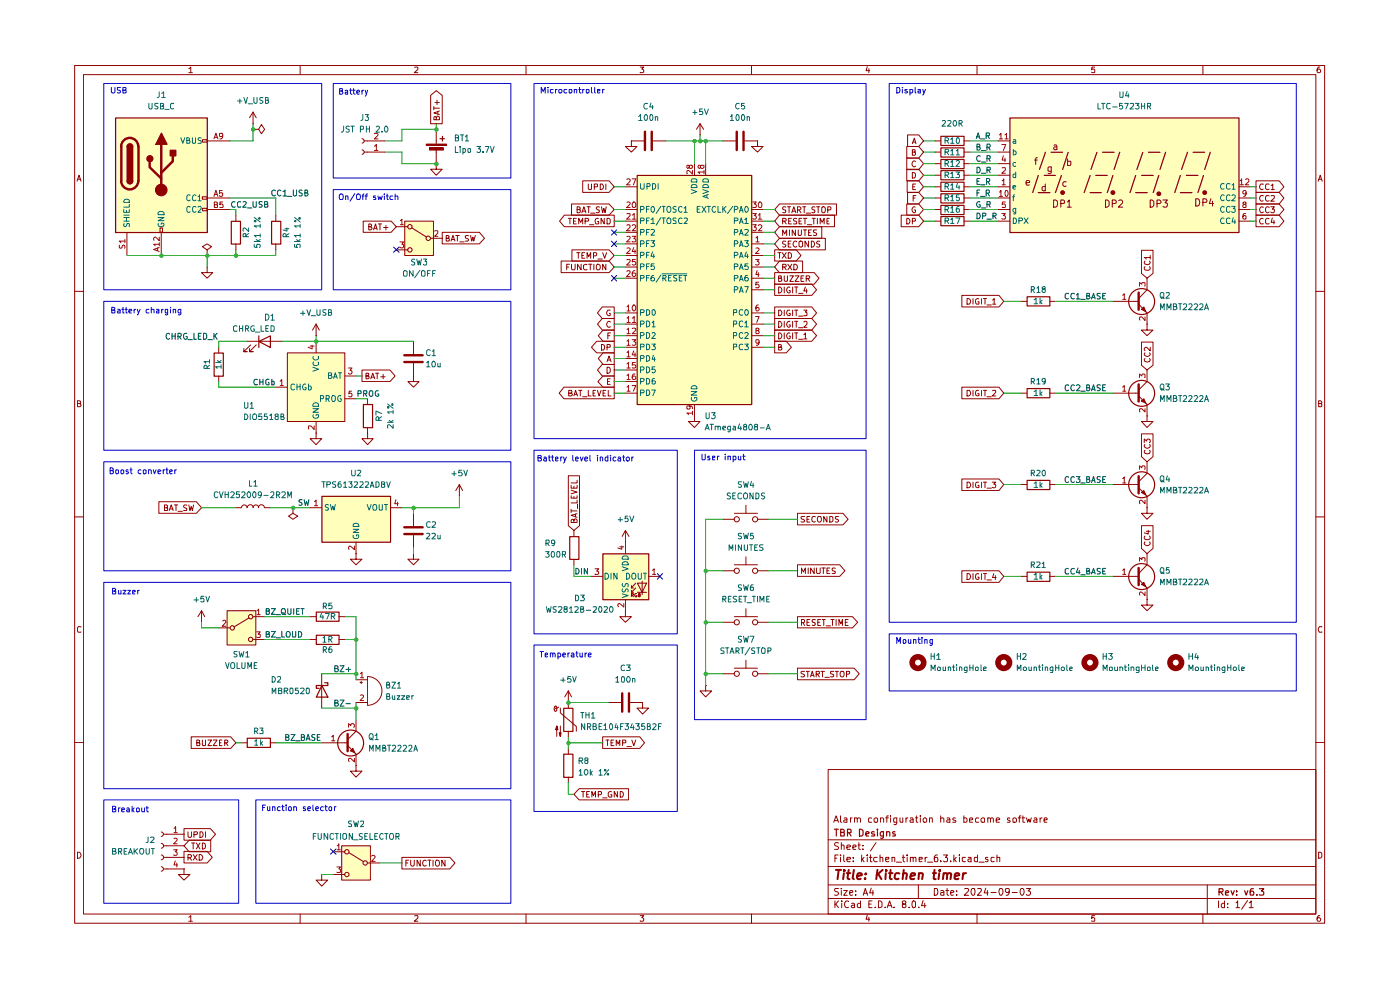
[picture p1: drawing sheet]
<svg xmlns="http://www.w3.org/2000/svg" width="297mm" height="210mm" viewBox="0 0 297 210" stroke-linecap="round" stroke-linejoin="round" font-family="sans-serif">
<g fill="none" stroke="#910000" stroke-width=".21">
<path d="M15.8 13.9h265.2v181.9h-265.2zM17.7 15.8h261.4v178.1h-261.4zM40 14.6l.5-.4v1.2M40 15.4h.8M63.7 13.9v1.9M88 14.3l.6-.1v.5l-.7 .7h.7M111.6 13.9v1.9M135.8 14.2h.8l-.5 .4 .5 .3-.1 .4h-.7M159.4 13.9v1.9M184 14.1l-.3 .9h.8M184.3 14.6v.8M207.3 13.9v1.9"/>
<path d="M232.2 14.2h-.6v.6l.1-.2h.4l.1 .2v.5h-.6M255.2 13.9v1.9M280 14.2a.55 .55 0 0 0-.6 .5l.2 .7h.4l.2-.2v-.3l-.3-.3h-.2l-.3 .3M16.3 38.4l.5-1.2 .4 1.2M16.5 38h.6M279.7 38.4l.4-1.2 .4 1.2M279.7 38h.6M15.8 61.8h1.9M279.1 61.8h1.9M16.4 85.6h.6v-.5l-.6-.1v1.3h.5l.3-.4-.3-.3M279.7 85.6h.5l.2-.3-.2-.3h-.5v1.3h.5l.2-.1v-.4l-.2-.2M15.8 109.6h1.9"/>
<path d="M279.1 109.6h1.9M17.2 133l-.6-.1-.2 .3v.7l.2 .2 .6-.1M280.4 133l-.5-.1-.2 .5 .2 .7 .5-.1M15.8 157.5h1.9M279.1 157.5h1.9M175.7 163.2h103.4v30.7h-103.4zM175.7 178.1h103.4M176.9 174.4l.5-1.3 .5 1.3M177 174.1h.7M177.9 178.8l-.6-.1-.3 .4 .1 .2a.56 .56 0 0 1 .6 .3 .56 .56 0 0 1 0 .6h-.7M178.3 173.1v1.1l.3 .2M178.5 179.4l.1-.2 .5 .2v.8"/>
<path d="M178.5 178.7v1.5M179.1 173.6h.6v.8h-.6l-.1-.3 .7-.3M179.7 179.7l.7-.1-.1-.3-.4-.1-.2 .2v.8h.6M180.4 173.5v.9M180.8 173.5l-.4 .2M180.9 179.7l.7-.1-.2-.4h-.3l-.2 .2v.6l.1 .2h.5M181.3 173.7l.1-.2 .4 .1 .1 .8M181.3 173.5v.9M181.9 173.7a.35 .35 0 0 1 .3-.2 .35 .35 0 0 1 .3 .2v.7M182 179.2h.5M182.2 178.7v1.3l.1 .2h.2M183.1 179.3v.1"/>
<path d="M184.9 173.6l-.4-.1-.3 .2 .1 .7h.6M185.4 173.7a.45 .45 0 0 1 .7-.1v.8l-.6-.1zM185.8 178.7l-1.1 1.8M186.8 173.7l.1-.1a.36 .36 0 0 1 .6 .1v.7M186.8 173.5v.9M187.9 173.5h.6M188.5 173.1h-.3l-.1 .1v1.2M188.9 173.1h.1M188.9 173.5v.9M190.2 173.5v1.2l-.2 .2-.3-.1M190.2 173.6l-.4-.1-.2 .2 .1 .7h.5M190.9 173.5l.1 .9 .5-.1"/>
<path d="M191.5 173.5v.9M192.2 173.5v.9M192.6 173.5l-.4 .2M193.1 173.6l.4-.1 .2 .2v.7h-.6l-.1-.3 .7-.3M194.2 173.5h.5M194.4 173.1v1.1l.1 .2h.2M195.2 173.1h.1M195.2 173.5v.9M195.8 173.7l.3-.2h.2l.3 .2-.1 .6-.5 .1zM197.2 173.7l.2-.2 .4 .1v.8M197.2 173.5v.9M199.6 173.7v-.1a.36 .36 0 0 1 .6 .1v.7"/>
<path d="M199.6 173.1v1.3M200.9 173.6l.4-.1 .2 .2v.7h-.6l-.1-.3 .7-.3M202.7 173.6a.36 .36 0 0 0-.6 .1l.7 .5-.1 .2h-.6M204.5 173.1v1.3h.5l.1-.7-.2-.2-.4 .1M205.7 174l.6-.2v-.2l-.4-.1-.2 .2v.7h.6M207.6 173.6l-.4-.1-.3 .2 .1 .6 .6 .1M208.1 173.7a.45 .45 0 0 1 .8 0l-.1 .7h-.5zM209.6 173.7v-.1a.36 .36 0 0 1 .5 .1v.7M209.6 173.5v.9M210.1 173.7l.2-.2 .4 .1v.8M211.3 174l.8-.2-.1-.2-.4-.1-.3 .2 .1 .7h.6M214.2 173.6l-.3-.1-.2 .2 .2 .3 .4 .2-.1 .2h-.5"/>
<path d="M214.9 173.7l.1-.1a.45 .45 0 0 1 .6 .1v.6l-.6 .1zM216 173.5h.6M216.6 173.1h-.3l-.1 .1v1.2M216.8 173.5h.6M217 173.1v1.1l.1 .2h.3M217.8 173.5l.2 .9 .3-.7 .2 .7 .3-.9M219.4 173.6l.4-.1 .2 .2v.7h-.6l-.1-.3 .7-.3M220.6 173.5v.9M221.1 173.5l-.5 .2M221.5 174l.7-.2-.2-.3-.4 .1-.1 .6 .1 .2h.5M16.4 180.8a.65 .65 0 0 1 .8 .6 .65 .65 0 0 1-.8 .6zM40 194.6l.5-.4v1.2"/>
<path d="M40 195.4h.8M63.7 193.9v1.9M88 194.3l.6-.1v.5l-.7 .7h.7M111.6 193.9v1.9M135.8 194.2h.8l-.5 .5 .5 .2-.1 .4h-.7M159.4 193.9v1.9M175.7 190.6h103.4M175.7 187.7h103.4M175.7 183.8h103.4M177.1 191.1v1.4M177.1 182h.4M177.3 191.8l.6 .7"/>
<path d="M177.8 181.4h-.7v1.4M177.9 188.5l-.8 .1v.4l.6 .2 .2 .4-.4 .3-.5-.1M177.9 191.1l-.8 .8M178.3 181.4v.1M178.3 181.9v.9M178.5 188.5v.1M178.5 188.9v1M178.6 191.1v.2M178.6 191.6v.9M179 188.9h.7l-.7 1h.7M179 181.4v1.1l.2 .3M179.7 182.3l.7-.1-.1-.3h-.6v.1v.7h.6"/>
<path d="M180 191.3v-.1a.7 .7 0 0 0-.9 .5 .7 .7 0 0 0 .6 .8l.3-.1M180.3 189.4l.6-.2-.1-.3-.5 .1v.7l.1 .2 .4-.1M180.7 191.7l.4-.1 .2 .2v.7M181 182.6v.2M181 181.9v.1M181.3 191.9l-.7 .3 .2 .3 .5-.1M181.5 189.7v.2M181.5 189v.1M182.5 191.7a.45 .45 0 0 0-.6 .2l.1 .5h.5M182.5 191.1v1.4M182.8 181.4v1.4M182.9 182.2l.4 .6"/>
<path d="M183.1 180.1v.1M183.1 189.9l.5-1.4 .5 1.4M183.2 189.5h.8M183.3 181.9l-.5 .5M184 194.1l-.3 .9h.8M184 181.4v.1M184 181.9v.9M184.3 194.6v.8M184.3 191.8h.5M184.4 181.9h.6M184.7 181.4v1.3l.3 .1M184.8 188.4l-.3 1h.8"/>
<path d="M185 191.1h-.7v1.4h.7M185.2 188.9v1M185.7 192.4v.1M186.1 181.9h-.6l-.2 .6a.52 .52 0 0 0 .8 .2M186.4 191.1h.3l.4 .3v.8l-.4 .3h-.3zM186.7 182l.5-.1 .1 .9M186.7 181.4v1.4M187.8 192.4v.1M187.9 182.3l.7-.1v-.3h-.6l-.1 .1 .1 .7h.6M188.2 192.5l.5-1.4 .5 1.4M188.4 192.1h.7M189.2 182l.5-.1 .1 .9"/>
<path d="M189.2 181.9v.9M189.7 192.4v.1M190.2 182.9h1.1M191.4 181.9h.5M191.6 181.4v1.1l.3 .3M191.7 191.8l-.3-.2v-.3l.3-.2 .4 .1v.5l-.7 .2v.5a.48 .48 0 0 0 .7 0 .48 .48 0 0 0 0-.6h-.2M192.4 181.4v.1M192.4 181.9v.9M192.9 192.4v.1M193.1 182l.5-.1 .1 .9M193.1 181.9v.9M193.5 191.3l.4-.2 .3 .2-.1 1.1h-.6z"/>
<path d="M193.7 182l.1-.1h.4l.1 .9M194.8 187.7v2.9M194.9 192.4v.1M195 182.3l.7-.1-.1-.3h-.6v.8h.6M195.8 191l-.3 1.1h.9M196.2 191.6v.9M196.3 181.9v.9M196.7 181.9h-.3l-.1 .2M196.8 182.9h1.1M198.2 188.5h.5a.83 .83 0 0 1 .2 .9 .83 .83 0 0 1-.7 .5zM198.9 181.4h-.4l-.3 .3v.9l.3 .2 .4-.1v-.7l-.4-.1-.3 .3M199.6 189h.6v.9"/>
<path d="M199.6 182.6v.2M200.2 181.4h.8l-.4 .5 .4 .1v.6l-.3 .2h-.4l-.1-.2M200.2 189.2l-.6 .2v.4h.6M200.7 188.9h.6M200.9 188.5v1.2l.4 .2M201.7 189.4l.7-.2-.1-.2-.5-.1-.1 .2 .1 .7h.5M201.7 182.6v.2M202.4 181.4v1.4M202.4 182.2l.5 .6M202.9 181.9l-.5 .5M202.9 189.7v.2M202.9 189v.1"/>
<path d="M203.5 181.4v.1M203.5 181.9v.9M204.6 188.6l.7-.1 .2 .3-.9 1.1h.9M204.8 181.9h-.6l-.1 .2 .1 .6h.6M205.4 181.9h.6v.9M206 182.2h-.4l-.3 .3 .3 .3 .4-.1M206.2 188.6l.5-.1a1.1 1.1 0 0 1-.2 1.4l-.3-.2-.2-.4zM207.3 193.9v1.9M207.4 181.9h-.6l-.1 .2 .1 .6h.6M207.4 181.4v1.4M207.4 188.6l.7-.1 .1 .3-.8 1.1h.8M207.7 182.9h1.1"/>
<path d="M209.1 188.4l-.3 1h.8M209.5 188.9v1M209.6 181.9h-.5l-.1 .1 .2 .3 .4 .1v.3h-.6M210.2 189.3h1.1M210.9 181.9h-.6l-.1 .2 .1 .6h.6M211.5 182l.6-.1v.9M211.5 181.4v1.4M212.1 188.5a.75 .75 0 0 1 .8 .6 .75 .75 0 0 1-.5 .8 .89 .89 0 0 1-.3-1.4zM214.1 189.1l-.2 .2h-.4l-.2-.2 .1-.6 .6 .1a.99 .99 0 0 1-.3 1.3h-.3M214.7 189.3h1.1M216.6 188.6l.1-.1a.75 .75 0 0 1 .6 .6 .75 .75 0 0 1-.4 .8l-.3-.2-.2-.4zM217.8 188.5h.8l-.5 .5h.3l.2 .2-.1 .5-.1 .2h-.5l-.1-.2"/>
<path d="M232.2 194.2h-.6v.6l.1-.1h.4l.1 .1v.5h-.6M255.2 193.9v1.9M256.1 187.7v6.2M258.5 191.1v1.4M259.8 191.7l-.5-.1-.2 .3 .1 .5h.6M259.8 191.1v1.4M260.4 192.4v.1M260.4 191.7v.1M262.2 191.5l.4-.4v1.4M262.2 192.5h.8M264.7 191l-1.3 1.9M265 191.5l.3-.2 .1-.2v1.4"/>
<path d="M265 192.5h.9M279.7 180.8h.4l.3 .3v.6l-.3 .3h-.4zM280 194.2a.55 .55 0 0 0-.6 .5l.2 .7h.4l.2-.2v-.3l-.3-.2h-.2l-.3 .2"/>
</g>
<g fill="none" stroke="#910000" stroke-width=".25">
<path d="M177 175.9h.8M177.4 175.9v1.4M178.4 176.6h.5l.2-.3-.1-.2-.6-.2v1.4h.6l.1-.6-.3-.1M179.8 176.7l.8-.1v-.5l-.3-.2h-.5v1.4M180.1 176.7l.5 .6M182.3 175.9h.4l.4 .3v.8l-.3 .3h-.5zM183.7 176.9l.7-.2-.1-.2-.4-.1-.2 .2 .1 .7h.5M185.5 176.5l-.4-.1-.2 .2 .1 .2 .5 .1v.4h-.6M186.1 175.9v.2M186.1 176.4v.9M187.4 176.4v1.2l-.2 .2h-.4M187.4 176.5l-.4-.1-.3 .3 .1 .6h.6"/>
<path d="M188.1 176.6l.2-.2 .5 .2v.7M188.1 176.4v.9M189.9 176.5l-.4-.1-.1 .2 .1 .3h.4v.4h-.5M258.6 189.2h.7l.2-.3-.1-.3-.8-.1v1.4M259 189.2l.5 .7M260 189.4l.6-.1-.1-.4-.4 .1-.1 .7 .1 .2h.5M261.2 188.9l.3 1 .3-1M262.3 189.8v.1M262.3 189v.2M264 188.9l.4 1 .3-1M265.9 188.5h-.4l-.3 .4v.9l.7 .1v-.8l-.4-.1-.3 .3M266.7 189.8v.1"/>
<path d="M267.2 188.5h.9l-.5 .5 .5 .3-.1 .5h-.8"/>
</g>
<g fill="none" stroke="#910000" stroke-width=".42">
<path d="M177.3 184.5h1.1M177.9 184.5l-.2 2M179 185.2l-.1 1.3M179.1 184.5v.3M179.6 185.2h.8M180 184.5l-.2 1.7 .4 .3M181.1 184.5l-.2 1.7 .2 .3M181.8 185.9l1-.3v-.3a.6 .6 0 0 0-.9 .2v.9h.7M183.5 186.3v.2M183.7 185.3l.1 .1-.2 .1 .1-.2-.1 .2M186.1 184.5l-.2 2M186.3 185.4l.7 1.1"/>
<path d="M187.2 184.5l-1.2 1.1M187.9 185.2l-.1 1.3M188 184.5v.3M188.6 185.2h.8M188.9 184.5l-.1 1.7 .4 .3M190.8 185.3l-.6-.1-.3 .3v.8l.2 .2 .5-.1M191.6 185.4l.3-.2 .4 .1-.1 1.2M191.7 184.5l-.2 2M193.2 185.9l.9-.3v-.3h-.8l-.2 .9 .2 .3 .6-.1M194.9 185.4l.1-.1a.48 .48 0 0 1 .8 .2l-.2 1M194.9 185.2v1.3M197.9 185.2h.7"/>
<path d="M198.2 184.5l-.1 1.9 .4 .1M199.3 185.2l-.2 1.3M199.3 184.5v.3M200.2 185.4l.3-.2 .4 .1v1.2M200.2 185.2l-.2 1.3M201 185.5a.47 .47 0 0 1 .4-.3 .47 .47 0 0 1 .4 .3l-.2 1M202.6 185.9l.9-.3-.1-.3a.6 .6 0 0 0-.8 .2v.9h.7M204.3 185.2l-.1 1.3M204.9 185.2l-.4 .1-.2 .2"/>
</g>
<g fill="#ffb">
<path d="M48.2 129.5h6.1v7.3h-6.1z"/>
<path d="M72.5 179.4h6.1v7.3h-6.1z"/>
<path d="M85.9 46.9h6.1v7.3h-6.1z"/>
<path d="M61 74.8h12.2v14.6h-12.2z"/>
<path d="M68.2 105.2h14.6v9.8h-14.6z"/>
<path d="M24.5 25h19.4v24.3h-19.4z"/>
<path d="M135.1 37.2h24.3v48.6h-24.3z"/>
<path d="M214.2 25h48.6v24.3h-48.6z"/>
<path d="M127.8 117.4h9.8v9.8h-9.8z"/>
</g>
<g fill="none" stroke="#910000" stroke-width=".21">
<path d="M90.4 30.6h4.3v.2h-4.3zM91.1 31.3h3v.5h-3zM91.4 20.2l1.1-1 1.3 1v6h-2.4zM92 22.6v.7M92 22.9h1.2M92.3 21.8h.9M92.5 25l.3-.4 .4 .3v.5h-1.2v-.5l.2-.2 .3 .2v.5M92.7 21.3v.9M92.9 23.6v.6M93.2 23.5l-1.2 .5 1.2 .3M84.1 48.1h2.4M84.1 53h2.4"/>
<path d="M85.9 46.9h6v7.3h-6zM87.4 48.3l3.1 2M91.4 50.5h2.4M93.8 49.3h7.9l1.1 1.2-1.1 1.2h-7.9zM94.7 50.5h.6v-.5h-.6v1.1h.6v-.3l-.3-.3M95.7 51.1l.4-1.1 .4 1.1M95.8 50.8h.6M96.7 50h.8M97 50v1.1M97.5 51.3h1M99.4 50h-.7v.5l.7 .3-.2 .3h-.5M99.8 50l.3 1.1 .2-.8 .2 .8 .3-1.1"/>
<path d="M33.7 106.4h8l1.1 1.3-1.1 1.2h-8zM34.9 107.7l.6-.1v-.4l-.6-.1v1.2h.6l.1-.5-.3-.1M35.9 108.3l.4-1.2 .4 1.2M36.1 108h.6M37 107.1h.7M37.3 107.1v1.2M37.8 108.5h.9M39.6 107.2h-.6v.4l.5 .2 .1 .3-.1 .2h-.6M40 107.1l.3 1.2 .3-.9 .2 .9 .3-1.2M62.1 107.7v1.2l1.1 .6-1.1 .7-.9-.7 .9-.6M62.1 107.7h.1M42.8 132h.1"/>
<path d="M42.8 129.5l-.8 1.3M42.8 129.5v2.5M42.8 129.5l.6 1.3M46.4 133.2h2.4M48.2 129.5h6.1v7.3h-6.1zM52.8 131.1l-3.2 1.9M53.7 130.8h2.4M53.7 135.6h2.4M40.6 156.3h8.3l1.1 1.3-1.1 1.2h-8.3zM41.7 157.6h.5l.1-.2v-.3l-.6-.1v1.2h.6l.1-.5-.2-.1M42.9 157l.1 1.2 .6-.1v-1.1M44.1 157h.8l-.8 1.2h.8"/>
<path d="M45.2 157h.9l-.9 1.2h.9M46.6 157.6h.3M47.1 157h-.5v1.2h.5M47.7 157.6h.5l.1-.2v-.3l-.6-.1v1.2M47.9 157.6l.4 .6M51.2 157.6h1.2M57.3 157.6h1.2M68.2 142.9v7.3M149.7 145.4v1.2h1.3l-1.3 1.2-1.2-1.2h1.2M149.7 145.4h.1M34.2 178.9a.51 .51 0 0 1 .5 .5 .51 .51 0 0 1-.5 .5M34.2 176.5a.47 .47 0 0 1 .5 .5 .47 .47 0 0 1-.5 .4"/>
<path d="M34.7 179.4h4.3M34.7 177h4.3M39 175.8h5.6l1.1 1.2-1.1 1.2h-5.6zM39.9 176.4v1l.2 .2 .5-.1v-.1v-1M40.1 178.2h4.6v2.5h-4.6l-1.1-1.3zM40.6 178.8h.7M41 178.8v1.3M41.1 177h.7l.1-.4-.2-.2h-.6v1.2M41.7 178.8l.7 1.3M42.4 176.4h.4a.66 .66 0 0 1 .3 .8 .66 .66 0 0 1-.7 .4zM42.4 178.8l-.7 1.3M42.9 178.8a.64 .64 0 0 1 .7 .7 .64 .64 0 0 1-.7 .6z"/>
<path d="M43.6 176.4v1.2M72.5 179.4h6.1v7.3h-6.1zM34.2 183.9a.47 .47 0 0 1 .5 .4 .47 .47 0 0 1-.5 .5M34.2 181.4a.51 .51 0 0 1 .5 .5 .51 .51 0 0 1-.5 .5M34.7 184.3h4.3M34.7 181.9h4.3M39 180.6h4.9l1.1 1.3-1.1 1.2h-4.9zM39 184.3v1.2h-1.2l1.2 1.2 1.3-1.2h-1.3M39 184.3h.1M39.9 182h.5l.2-.3v-.3l-.7-.1v1.2M40.2 182l.4 .5M41 181.3l.8 1.2"/>
<path d="M41.8 181.3l-.8 1.2M42.3 181.3a.66 .66 0 0 1 .7 .4 .66 .66 0 0 1-.2 .8h-.5zM68.2 185.5v1.2h-1.1l1.1 1.3 1.3-1.3h-1.3M68.2 185.5h.1M70.7 180.7h2.5M70.7 185.5h2.5M74 180.8l3.1 2M78 183.1h2.4M85.3 181.9h10.1l1.1 1.2-1.1 1.2h-10.1zM86.1 183.1h.4M86.7 182.5h-.6v1.2M87.1 182.5v1l.3 .2h.2l.3-.2v-1"/>
<path d="M89.2 182.5v1.2l-.7-1.2v1.2M90.4 182.6l-.2-.1a.65 .65 0 0 0-.5 .6 .65 .65 0 0 0 .5 .6l.2-.1M90.8 182.5h.6M91.1 182.5v1.2M91.9 182.5v1.2M92.6 182.5a.46 .46 0 0 1 .6 .4v.4a.46 .46 0 0 1-.6 .4 .86 .86 0 0 1 0-1.2zM94.4 182.5v1.2l-.7-1.2v1.2"/>
<circle cx="87" cy="48.1" r=".47"/>
<circle cx="87" cy="53" r=".47"/>
<circle cx="90.8" cy="50.5" r=".47"/>
<circle cx="49.3" cy="133.2" r=".47"/>
<circle cx="53.2" cy="135.6" r=".47"/>
<circle cx="53.2" cy="130.8" r=".47"/>
<circle cx="73.6" cy="185.5" r=".47"/>
<circle cx="73.6" cy="180.7" r=".47"/>
<circle cx="77.5" cy="183.1" r=".47"/>
</g>
<g fill="none" stroke="#0f0f0f" stroke-width=".21">
<path d="M56.5 134.5h.4l.3-.2-.1-.3-.6-.1v1.2h.6l.1-.5-.3-.1M56.5 129.6h.5l.2-.3-.2-.2h-.5v1.2h.5l.2-.1v-.4l-.3-.2M57.6 133.9h.8l-.8 1.2h.8M57.6 129.1h.8l-.8 1.2h.8M58.6 135.3h.9M58.6 130.4h.9M59.8 133.9v1.2h.6M59.9 129.1h.5a.86 .86 0 0 1-.1 1.2 .46 .46 0 0 1-.6-.4zM59.9 130l.7 .4M61 133.9a.46 .46 0 0 1 .6 .5l-.2 .7h-.5a.86 .86 0 0 1 .1-1.2zM61 129.1v.9l.3 .3 .4-.1v-1.1M62.1 133.9v1.2h.6v-1.2"/>
<path d="M62.3 129.1v1.2M62.9 129.6h.4M63.3 133.9a.66 .66 0 0 1 .7 .5 .66 .66 0 0 1-.2 .7h-.5zM63.5 129.1h-.6v1.2h.6M63.8 129.1h.7M64.2 129.1v1.2M60.6 156.4h.5l.2-.4-.3-.2h-.4v1.3h.5l.2-.2v-.3l-.3-.2M61.7 155.8h.9l-.9 1.3h.9M62.7 157.1h1M63.9 156.4h.5l.2-.4-.3-.2h-.4v1.3h.5l.2-.2v-.3l-.3-.2M64.9 157.1l.5-1.3 .4 1.3M65.1 156.7h.6"/>
<path d="M66.8 155.9l-.4-.1-.3 .2 .1 .4 .6 .2v.3l-.2 .2-.5-.1M67.3 156.4h.4M67.9 155.8h-.6v1.3h.6"/>
</g>
<g fill="none" stroke="#b90000" stroke-width=".21">
<path d="M84.8 51.3h.8l-.3 .5 .3 .1v.5l-.2 .2h-.4l-.2-.2M84.9 46.8l.4-.3v1.2M84.9 47.7h.7M92.2 49h.7v.4l-.7 .7h.7M47.2 131.7l.5-.1 .2 .3-.7 .9h.7M54.4 134h.8l-.4 .5 .4 .1v.5h-.8M54.5 129.5l.4-.3v1.2M54.5 130.4h.7M36.9 175.7l.4-.4v1.3M36.9 177.9l.4-.1 .3 .3-.8 .9h.8M36.9 176.6h.7M71.5 179.4l.4-.4v1.3"/>
<path d="M36.8 180.3h.8l-.4 .4 .3 .1v.6h-.7M37.2 182.6l-.3 .9h.8M37.5 183.1v.8M71.5 183.9h.7l-.3 .4 .3 .2v.5h-.7M71.5 180.3h.7M78.8 181.6l.2-.2h.3l.3 .3-.8 1h.8"/>
</g>
<path d="M90.4 30.7h4.3M52.5 156.6h4.9v1.9h-4.9zM68.3 145.4l1.3 2.5h-2.5zM68.9 144.8h.7v.6h-2.5v.6h.6" fill="none" stroke="#910000" stroke-width=".25"/>
<path d="M91.1 31.3h3v.5h-3z" fill="#910000"/>
<g fill="none" stroke="#910000" stroke-width=".21">
<path d="M92.5 27.4v3.2M92.5 31.6v3.1M46.4 73.7v1.1M46.4 79.8v1.1M52.4 72.4h7.4M53.2 73.2l-1.5 1.4h.7h-.7v-.7M54.4 73.2l-1.5 1.4h.8h-.8v-.7M61 74.8h12.2v14.6h-12.2zM67.1 72.4v2.4M73.2 79.8h2.3M76.8 78.5h5.9l1.1 1.3-1.1 1.1h-5.9zM77.6 79.8l.5-.1v-.5h-.5v1.2l.6-.1 .1-.4-.3-.1"/>
<path d="M79.7 79.2h.7M80 79.2v1.2M80.8 79.9h.9M81.3 79.4v1M87.7 79.8v1.1h1.2l-1.2 1.2-1.2-1.2h1.2M87.7 79.8h.1M87.7 72.4v2.7M87.7 77v2.8M58.5 82.1h2.5M67.1 91.9v1.2h1.1l-1.1 1.2-1.3-1.2h1.3M67.1 91.9h.1M67.1 89.4v2.5"/>
<path d="M73.2 84.6h2.3M78 91.9v1.2h1.2l-1.2 1.2-1.2-1.2h1.2M78 91.9h.1M78 84.6v1.2M78 90.7v1.2M78.7 80.4l.4-1.2 .4 1.2M78.7 80h.6M52.4 107.7a.59 .59 0 0 0-.6-.6 .59 .59 0 0 0-.6 .6h-1.2M52.5 107.7a.64 .64 0 0 1 .6-.6 .64 .64 0 0 1 .6 .6M53.7 107.7a.59 .59 0 0 1 .6-.6 .59 .59 0 0 1 .6 .6M54.8 107.7a.64 .64 0 0 1 .7-.6 .64 .64 0 0 1 .6 .6h1.2M97.5 105.2h.1"/>
<path d="M97.5 102.8l-.8 1.3M97.5 102.8v2.4M97.5 102.8l.6 1.3M73.2 157.6h.5M73.7 158.2l1.8 1.7M74.3 159.3l.5-.5 .5 .9zM75.5 155.1l-1.8 1.8M75.5 162.4v1.2h1.3l-1.3 1.2-1.2-1.2h1.2M75.5 162.4h.1"/>
</g>
<path d="M93.3 29.4h1M93.9 28.9v1M45.4 74.9h2v4.9h-2zM54.9 72.4l2.5-1.2v2.5zM54.9 71.2v2.5M77.1 85.8h1.9v4.9h-1.9z" fill="none" stroke="#910000" stroke-width=".25"/>
<g fill="none" stroke="#0f0f0f" stroke-width=".21">
<path d="M54.6 80.5l-.2-.1a.67 .67 0 0 0-.6 .5 .67 .67 0 0 0 .3 .7l.5-.1M55.1 80.4v1.2M55.1 81h.7M55.8 80.4v1.2M57.1 80.5a.45 .45 0 0 0-.7 .2v.7l.2 .2h.5v-.5h-.2M57.7 80.4v1.2h.4l.1-.7h-.5M75.9 83.5h.6v-.6h-.6v1.2M77.1 83.5h.6l.1-.5-.7-.1v1.2M77.5 83.5l.3 .6M78.5 82.9h.4l.2 .2v.8l-.5 .2a.86 .86 0 0 1-.1-1.2zM80.3 82.9h-.5a.61 .61 0 0 0-.2 .8 .61 .61 0 0 0 .8 .3v-.4h-.3M64.1 106h-.6v.5l.5 .2 .1 .2-.3 .3-.4-.1"/>
<path d="M64.5 106l.3 1.2 .2-.9 .3 .9 .2-1.2M71 149.1l.6-.1v-.4l-.6-.1v1.3h.5l.3-.4-.3-.3M72.1 148.5h.9l-.9 1.3h.9M73.4 149.3h.9"/>
</g>
<path d="M85.8 76.8h3.9M85.8 75.4h3.9M73.7 155.7v3.6" fill="none" stroke="#910000" stroke-width=".51"/>
<g fill="none" stroke="#006665" stroke-width=".21">
<path d="M66.4 77.9l1.2 .4-1.2 .4M66.5 76.8l-.1 .2a.67 .67 0 0 0 .5 .6 .67 .67 0 0 0 .7-.3l-.1-.5M66.5 75.6a.61 .61 0 0 0 .3 .8 .61 .61 0 0 0 .8-.3l-.1-.5M69.7 79.7l.6-.1v-.5h-.6v1.2l.7-.1v-.4l-.3-.1M70.9 79.9h.6M71.8 79.1h.7M72.1 79.1v1.2M62.5 81.6l-.4-.1-.4 .3 .1 .8 .3 .1 .4-.1M63 81.5v1.2M63 82h.7M63.7 81.5v1.2M64.9 81.5h-.1a.6 .6 0 0 0-.6 .6 .6 .6 0 0 0 .7 .5v-.4h-.2"/>
<path d="M65.4 82l.4-.1 .2 .2v.5h-.6M65.4 81.5v1.2M66.4 86.7h1.2l-1.2 .8h1.2M66.5 88a.61 .61 0 0 0 .3 .7 .61 .61 0 0 0 .8-.2v-.5h-.5v.1M66.5 85.7a.72 .72 0 0 1 1.1 0v.5h-1.2zM68 84.6l.6-.1v-.5l-.6-.1v1.3M69.2 84.6h.5l.2-.2v-.3l-.2-.2h-.5v1.3M69.5 84.6l.4 .6M70.6 83.9l.5 .2v.8l-.2 .3h-.3a.86 .86 0 0 1 0-1.3zM70.8 80.3l.3-1.2 .4 1.2M72.3 84l-.1-.1a.6 .6 0 0 0-.6 .6 .6 .6 0 0 0 .7 .6l.1-.5h-.3"/>
</g>
<path d="M65.8 73.4h.8M66.2 73.2v.8l-.8-.3M73.9 78.1h.8l-.4 .5 .4 .2-.1 .4-.5 .1-.2-.1M59.4 80.9l.4-.4v1.3M59.4 81.8h.7M66.6 90.3v.8l-.6-.8-.6 .1 .1 .6M74.6 83h-.5l-.1 .6 .2-.2 .4 .1v.7l-.6-.1" fill="none" stroke="#b90000" stroke-width=".21"/>
<path d="M74.3 159.3l.5-.5 .5 .9z" fill="#910000"/>
<g fill="none" stroke="#910000" stroke-width=".25">
<path d="M68.3 105.3h14.5v9.7h-14.5zM67.1 134.7h4.8v2h-4.8zM67.1 129.8h4.8v2h-4.8zM119.6 160h1.9v4.9h-1.9zM119.6 150.2h1.9v5h-1.9z"/>
<circle cx="74.4" cy="157.6" r="2.75"/>
</g>
<g fill="none" stroke="#910000" stroke-width=".21">
<path d="M65.8 107.7h2.4M75.5 117.4v1.2h1.3l-1.3 1.2-1.2-1.2h1.2M75.5 117.4h.1M75.5 115v2.4M82.8 107.7h2.5M87.7 117.4v1.2h1.2l-1.2 1.2-1.2-1.2h1.2M87.7 117.4h.1M87.7 108.9v2.7M87.7 113.5v2.7M65.8 135.6h1.3M65.8 130.8h1.3M71.9 135.6h1.3"/>
<path d="M71.9 130.8h1.3M68.2 157.6h5M75.5 152.7v2.4M75.5 159.9v2.5M75.5 144.2h2.5M75.5 149h2.5M76.4 144.8h.5M76.6 144.5v.5M78 143.5v6.1M78 143.5a3 3 0 0 1 3 3.1 3 3 0 0 1-3 3M117.9 150.3l-.3-.3 .3-.2 .2 .2v.8l-.2 .1-.4-.5M118.1 154.3v-.3l.3 .8h-.5l.2-.8v2.2"/>
<path d="M118.5 150l-.6 .2M118.9 150.2v1l3.4 2.9v1M120.6 158.8v1.1M127.8 156.3h7.9l1 1.3-1 1.2h-7.9zM128.5 157h.7M128.9 157v1.2M129 149h2.7M129.6 157.6h.4M130.2 157h-.6v1.2h.6M130.7 158.2v-1.2l.5 .8 .3-.8v1.2M132.1 157.6h.6l.1-.5-.7-.1v1.2M133 158.3h.9"/>
<path d="M133.7 149h2.6M134 157l.5 1.2 .4-1.2M120.6 164.8v1.2M122.9 167.3h10.5v2.4h-10.5l-1.1-1.2zM123.4 167.9h.6M123.7 167.9v1.2M124.5 168.5h.3M125.1 167.9h-.6v1.2h.6M125.6 169.1v-1.2l.3 .8 .4-.8v1.2M126.9 168.6h.5l.2-.2v-.4l-.7-.1v1.2M127.8 169.3h1M129.7 168h-.5l-.2 .2v.6l.2 .3 .6-.1v-.4h-.3"/>
<path d="M131 167.9v1.2l-.7-1.2v1.2M131.6 167.9a.66 .66 0 0 1 .6 .4 .66 .66 0 0 1-.2 .8h-.4z"/>
</g>
<path d="M66.7 106.4l.4-.3v1.2M66.7 107.3h.7M75.2 115.8v.8l-.9-.8-.4 .3 .2 .4M84 106l-.3 .9h.8M84.3 106.5v.8M70.4 156.3l.3-.3v1.1M70.4 157.1h.6M73.9 154.3v-.8l.5 .4 .2-.4h.3l.3 .3v.3l-.2 .2M76.5 142.9l.3-.3v1.2M76.5 147.5l.4-.1 .2 .3-.7 .9h.7M76.5 143.8h.6M75.2 160.9v.7l-.8-.7h-.3l-.2 .1v.4l.2 .1" fill="none" stroke="#b90000" stroke-width=".21"/>
<path d="M122.2 120.6a.66 .66 0 0 1 .6 .4 .66 .66 0 0 1-.2 .8h-.4zM123.4 120.6v1.2M124.6 120.6v1.2l-.6-1.2v1.2M71 141.8l.6-.1v-.4l-.6-.1v1.3h.5l.3-.4-.3-.3M72.1 141.2h.9l-.9 1.3h.9M73.4 142h.9M73.9 141.6v.9" fill="none" stroke="#0f0f0f" stroke-width=".21"/>
<path d="M85.8 113.3h3.9M85.8 111.8h3.9M132 147.1v3.9M133.4 147.1v3.9" fill="none" stroke="#910000" stroke-width=".51"/>
<path d="M69.7 107.1h-.6v.4l.5 .2 .1 .3-.1 .2h-.6M70.1 107l.3 1.2 .2-.8 .3 .8 .2-1.2M74.9 113.5v.5l.3 .2 .7-.1 .2-.3-.1-.3h-.4v.2M74.9 112.3h1.2l-1.2 .6h1.2M74.9 111.3a.66 .66 0 0 1 .8-.3 .66 .66 0 0 1 .4 .7h-1.2zM77.9 107l.4 1.2 .4-1.2M79.2 107.2l.2-.2 .4 .1a.87 .87 0 0 1 0 1.1h-.6l-.1-.3zM80.4 107l.1 1.2h.5l.1-1.2M81.5 107h.7M81.9 107v1.2" fill="none" stroke="#006665" stroke-width=".21"/>
<path d="M118.1 154l.3 .8h-.5l.2-.8v2.2z" fill="#910000"/>
<path d="M118.9 154v2.2l-.3-.8h.4l-.1 .8v-.2" fill="none" stroke="#910000" stroke-width=".21"/>
<path d="M118.9 154v2.2l-.3-.7h.4l-.1 .7z" fill="#910000"/>
<g fill="none" stroke="#910000" stroke-width=".21">
<path d="M42.9 29.6h1v.5h-1zM53.7 27.4h1.2l.6-1 .6 1-.6 1-.6-1M53.7 27.4h.1M76.8 29.4a.47 .47 0 0 1 .5 .5 .47 .47 0 0 1-.5 .5M76.8 31.8a.47 .47 0 0 1 .5 .5 .47 .47 0 0 1-.5 .4M77.2 29.9h4.4M77.2 32.3h4.4M92.5 34.7v1.2h1.3l-1.3 1.3-1.1-1.3h1.1M92.5 34.7h.1M34 48.3h.5v1h-.5zM42.9 44.2h1v.5h-1zM42.9 41.7h1v.6h-1z"/>
<path d="M120.6 149h.1M120.6 146.6v3.6M120.6 155.1v1.2M120.6 146.6l-.8 1.2M120.6 146.6l.6 1.2M136.3 149v1.2h1.3l-1.3 1.3-1.2-1.3h1.2M136.3 149h.1"/>
</g>
<g fill="none" stroke="#0f0f0f" stroke-width=".21">
<path d="M58.4 40.5l-.3-.2-.4 .3v.6l.4 .4 .3-.2M59.6 40.5l-.2-.2a.6 .6 0 0 0-.6 .7 .6 .6 0 0 0 .7 .5l.1-.1M60 40.6l.5-.3v1.3M60 41.6h.8M61 41.7h.9M62.2 40.3v1.1l.3 .2 .4-.3v-1M64.1 40.4l-.4-.1-.3 .3 .1 .2 .6 .3v.3l-.2 .2-.5-.1M64.7 40.9l.5-.1v-.4l-.5-.1v1.3h.4l.3-.5-.4-.2M36 70.9l-.3-.2a.6 .6 0 0 0-.5 .7 .6 .6 0 0 0 .7 .5l.1-.1M36.5 70.7v1.3M36.5 71.3h.7M37.2 70.7v1.3"/>
<path d="M37.8 71.4l.6-.1v-.4l-.6-.2v1.3M38 71.4l.4 .6M39.6 70.8l-.3-.1-.3 .2v.8a.37 .37 0 0 0 .3 .3 .37 .37 0 0 0 .4-.2v-.4h-.2M39.9 72.1h.9M41.1 70.7v1.3h.6M42.1 71.3h.4M42.7 70.7h-.6v1.3h.6M43.2 70.7l.5 .1 .2 .2v.6l-.4 .4h-.3zM44.1 72.1h.9M45.4 70.7v1.3M45.6 71.2l.5 .8M46.1 70.7l-.7 .7"/>
</g>
<path d="M79.4 31l.4-.3v1.2M79.4 28.4l.6-.1 .2 .1-.1 .4-.7 .7h.8M79.4 31.9h.8" fill="none" stroke="#b90000" stroke-width=".21"/>
<path d="M24.5 25h19.5v24.3h-19.5zM27 38.4a.59 .59 0 0 0 .6 .6 .59 .59 0 0 0 .6-.6" fill="none" stroke="#910000" stroke-width=".25"/>
<path d="M25.7 38.4a1.82 1.82 0 0 0 1.8 1.8 1.82 1.82 0 0 0 1.8-1.8" fill="none" stroke="#910000" stroke-width=".51"/>
<path d="M27 38.4h1.2a.59 .59 0 0 1-.6 .6 .59 .59 0 0 1-.6-.6z" fill="#910000"/>
<path d="M27 31.1h1.2v7.3h-1.2z" fill="none" stroke="#910000" stroke-width=".25"/>
<path d="M27 31.1h1.2v7.3h-1.2z" fill="#910000"/>
<path d="M27 31.1a.59 .59 0 0 1 .6-.6 .59 .59 0 0 1 .6 .6" fill="none" stroke="#910000" stroke-width=".25"/>
<path d="M27.1 30.7a.59 .59 0 0 1 .7-.1 .59 .59 0 0 1 .4 .5h-1.2z" fill="#910000"/>
<path d="M25.7 31.1a1.82 1.82 0 0 1 1.8-1.8 1.82 1.82 0 0 1 1.8 1.8" fill="none" stroke="#910000" stroke-width=".51"/>
<circle cx="31.8" cy="33.7" r=".64" fill="none" stroke="#910000" stroke-width=".25"/>
<circle cx="31.8" cy="33.7" r=".64" fill="#910000"/>
<circle cx="34.2" cy="40.3" r="1.23" fill="none" stroke="#910000" stroke-width=".21"/>
<circle cx="34.2" cy="40.3" r="1.23" fill="#910000"/>
<path d="M25.7 31.1v7.3M29.4 31.1v7.3M31.8 34.2v1.3l2.4 2.3M34.2 30.6v9.7M36.7 33v1.2l-2.5 2.5" fill="none" stroke="#910000" stroke-width=".51"/>
<path d="M34.2 28.2l1.2 2.4h-2.3z" fill="none" stroke="#910000" stroke-width=".25"/>
<path d="M34.2 28.2l1.2 2.4h-2.3z" fill="#910000"/>
<path d="M36.1 31.9h1.2v1.2h-1.2z" fill="none" stroke="#910000" stroke-width=".25"/>
<path d="M36.1 31.9h1.2v1.2h-1.2z" fill="#910000"/>
<g fill="none" stroke="#910000" stroke-width=".21">
<path d="M43.9 29.9h4.9M53.7 26.2h.1M53.7 23.8l-.8 1.2M53.7 23.8v2.4M53.7 23.8l.7 1.2M123.6 38.4h5.6l1.1 1.2-1.1 1.2h-5.6zM124.8 39v1l.3 .2 .4-.1v-1.1M126.1 39.6h.6v-.5l-.6-.1v1.2M127.3 39h.5a.66 .66 0 0 1 .2 .8 .66 .66 0 0 1-.7 .4zM128.5 39v1.2M132.7 39.6h2.4M147.3 34.7v2.5"/>
<path d="M149.7 34.7v2.5M26.9 49.3v4.9M34.2 49.3v4.9M43.9 56.6v1.2h1.2l-1.2 1.2-1.1-1.2h1.1M43.9 56.6h.1M43.9 53l1-.7-1-.6-1 .6 1 .7v1.2M43.9 54.2h.1M43.9 42h4.9M43.9 44.5h4.9M50 45.6v1.3M50 51.7v1.3M58.5 45.6v1.3"/>
<path d="M58.5 51.7v1.3M77 46.9h6l1.1 1.2-1.1 1.2h-6zM78.2 48.1l.5-.1v-.4l-.5-.1v1.3h.5l.2-.5-.3-.2M79.2 48.8l.5-1.3 .3 1.3M79.3 48.4h.6M80.3 47.5h.6M80.6 47.5v1.3M81.4 48.3h.9M81.9 47.8v1M119 55.4h10.2l1.1 1.2-1.1 1.2h-10.2zM119.7 45.6h10.6v2.5h-10.6l-1-1.2zM120.2 56.6h.5"/>
<path d="M120.6 46.3h.6M120.8 56.1h-.6v1.1M120.9 46.3v1.2M121.2 43.3h8l1.1 1.2-1.1 1.1h-8zM121.2 56.1v.9l.2 .2h.4l.2-.2v-.9M121.3 53h7.9l1.1 1.2-1.1 1.2h-7.9zM121.7 46.9h.4M122.3 46.3h-.6v1.2h.6M122.3 53.6h.7M122.4 44.5l.6-.1 .1-.3-.2-.2h-.5v1.2h.5l.2-.1v-.5h-.2M122.7 53.6v1.2M122.8 47.5v-1.2l.4 .9 .4-.9v1.2"/>
<path d="M123.3 56.1v1.1l-.8-1.1v1.1M123.4 45.1l.5-1.2 .4 1.2M123.4 54.2h.4M123.6 44.8h.6M124 53.6h-.6v1.2h.6M124.1 46.9h.6l.2-.2-.1-.3-.7-.1v1.2M124.5 54.8v-1.2l.4 .8 .4-.8v1.2M124.5 56.1h-.3l-.4 .2v.7l.2 .2h.5M124.5 43.9h.7M124.9 43.9v1.2M124.9 56.1h.7M125.1 47.7h.9"/>
<path d="M125.2 56.1v1.1M125.3 45.2h.9M125.9 54.3h.5l.2-.2v-.3l-.2-.2h-.5v1.2M126 56.1v1.1M126.7 56.1h.4a.67 .67 0 0 1 0 1.1h-.4l-.1-.1a.82 .82 0 0 1 .1-1zM126.8 55h1M126.9 46.4l-.1-.1a.66 .66 0 0 0-.6 .5 .66 .66 0 0 0 .3 .7l.5-.1v-.4h-.3M127.2 43.9h-.6v.5l.5 .1 .1 .4-.3 .2-.4-.1M127.6 43.9l.2 1.2 .3-.9 .3 .9 .2-1.2M127.8 53.6l.5 1.2 .4-1.2M128.2 46.3v1.2l-.7-1.2v1.2M128.5 56.1v1.1l-.7-1.1v1.1"/>
<path d="M128.8 46.3h.3l.4 .3v.6l-.2 .3h-.5zM132.7 44.5h2.4M132.7 51.7h2.4M132.7 54.2h2.4M132.7 46.9h2.4M132.7 49.3h2.4M132.7 56.6h2.4M132.7 59h2.4M159.4 44.5h2.5M159.4 51.7h2.5M159.4 54.2h2.5M159.4 46.9h2.5"/>
<path d="M159.4 49.3h2.5M159.4 56.6h2.5M159.4 59h2.5M191.2 45.6h3.7l1 1.3-1 1.2h-3.7zM192.4 46.3a.66 .66 0 0 1 .6 .4 .66 .66 0 0 1-.2 .8h-.4zM193.5 46.9h.6v-.5l-.6-.1v1.2M67.1 71.2h.1M67.1 68.8l-.8 1.2M67.1 68.8v2.4M67.1 68.8l.6 1.2M126.6 72.4h3.7v2.4h-3.7l-1.1-1.1zM127.6 73.1a.66 .66 0 0 1 .7 .4 .66 .66 0 0 1-.3 .8h-.4z"/>
<path d="M127.8 77.3h2.5v2.5h-2.5l-1.1-1.3zM127.8 65.1h2.5v2.5h-2.5l-1.1-1.2zM127.8 67.6h2.5v2.4h-2.5l-1.1-1.2zM127.9 74.8h2.4v2.5h-2.4l-1-1.3zM127.9 79.8h2.4v2.3h-2.4l-1.1-1.2zM127.9 70h2.4v2.4h-2.4l-1-1.2zM128.8 73.7h.6l.1-.5-.7-.1v1.2M128.8 77.9h.3l.4 .3v.6l-.4 .4h-.3zM128.8 76.7l.4-1.2 .4 1.2M128.9 76.4h.6M128.9 71.2h.5M129.5 65.8h-.6a.61 .61 0 0 0-.2 .8 .61 .61 0 0 0 .8 .3v-.4h-.2"/>
<path d="M129.5 68.3v-.1a.54 .54 0 0 0-.7 .1 .54 .54 0 0 0-.1 .6l.4 .5 .4-.1M129.5 70.6h-.6v1.3M132.7 66.4h2.4M132.7 68.8h2.4M132.7 71.2h2.4M132.7 73.7h2.4M132.7 76h2.4M132.7 78.5h2.4M159.4 66.4h2.5M159.4 68.8h2.5M159.4 71.2h2.5M159.4 73.7h2.5"/>
<path d="M159.4 61.5h2.5M119.6 82.1h10.7v2.5h-10.7l-1-1.2zM120.7 83.4l.5-.1v-.5h-.5v1.2l.6-.1 .1-.3-.3-.2M121.8 84l.3-1.2 .4 1.2M121.8 83.7h.6M122.8 82.8h.6M123.1 82.8v1.2M123.6 84.2h.9M124.8 82.8v1.2h.6M125.8 83.4h.4M126.3 82.8h-.5v1.2h.5M126.7 82.8l.4 1.2 .4-1.2"/>
<path d="M127.9 83.4h.5M128.5 82.8h-.6v1.2h.6M128.9 80.9h.4M129 82.8v1.2h.6M129.5 80.4h-.6v1.1h.6M132.7 80.9h2.4M132.7 83.4h2.4M147.3 88.2v1.2h1.2l-1.2 1.3-1.2-1.3h1.2M147.3 88.2h.1M147.3 85.8v2.4"/>
</g>
<g fill="none" stroke="#006665" stroke-width=".21">
<path d="M38.4 29.2l.4 1.2 .4-1.2M39.6 29.8l.5-.1v-.4l-.5-.1v1.2h.5l.2-.4-.3-.2M40.8 29.2l.1 1.2h.5l.1-1.2M42.7 29.3l-.4-.1-.3 .3 .3 .3 .4 .2v.3l-.7 .1M135.9 38.9v1l.2 .2h.3l.3-.2v-1M137.2 39.5h.6l.1-.1-.1-.4-.6-.1v1.2M138.4 38.9h.5a.66 .66 0 0 1 .2 .8 .66 .66 0 0 1-.7 .4zM139.6 38.9v1.2M146.7 38.1l.2-.2h.7l.2 .2v.5h-1.2zM146.8 39.2h.9l.1 .2v.4h-1.2zM149.1 39.4a.66 .66 0 0 1 .8-.3 .66 .66 0 0 1 .4 .7h-1.2zM149.1 38.1l.3-.2h.6l.3 .4v.3h-1.2z"/>
<path d="M26.2 44.5v.5h1.2v-.5M26.2 46.9h1.2M26.2 46.1h1.2M26.2 45.6h1.2M26.3 47.4l-.1 .4 .3 .3 .3-.1 .2-.6h.3l.1 .7M26.4 42.3h.9l.1 .2v.4h-1.2zM26.8 44.6v.4M26.8 46.1v.8M27.4 43.4v.5h-1.2M33.5 46.1h1.3l-1.3 .7h1.3M33.6 47.4l-.1 .1a.64 .64 0 0 0 .6 .6 .64 .64 0 0 0 .7-.5l-.2-.3h-.4v.3M33.6 45l.3-.1h.6l.3 .3v.4h-1.3z"/>
<path d="M40.3 41.5v-.1a.42 .42 0 0 0-.7 .3l.1 .7 .3 .2 .3-.2M40.3 43.9l-.3-.1-.4 .3 .1 .8 .3 .1 .3-.1M41.6 41.5l-.1-.1a.61 .61 0 0 0-.7 .3 .61 .61 0 0 0 .1 .7l.3 .2 .4-.2M41.6 43.9l-.3-.1a.65 .65 0 0 0-.5 .6 .65 .65 0 0 0 .5 .6l.3-.1M42 41.7l.3-.4v1.3M42 43.9l.2-.1h.3l.2 .1v.4l-.7 .7h.7M42 42.6h.7M135.9 44.5h.5l.3-.5-.3-.2h-.5v1.2M135.9 46.8h.6l.2-.1-.1-.4-.7-.1v1.2M135.9 49.3h.6l.2-.4-.2-.2h-.6v1.2M135.9 51.7l.7-.1 .1-.3-.3-.2h-.5v1.2M135.9 54.2h.5l.3-.3-.1-.3-.7-.1v1.2"/>
<path d="M135.9 56.6h.6l.2-.2-.1-.3-.7-.1v1.2M135.9 59l.7-.1 .1-.3-.2-.2h-.6v1.2M137.2 44.4h.4M137.2 46.8h.4M137.2 49.3h.4M137.2 51.6h.4M137.2 54.1h.4M137.2 56.6h.4M137.2 58.9h.4M137.8 43.8h-.6v1.2M137.8 46.2h-.6v1.2M137.8 48.7h-.6v1.2"/>
<path d="M137.8 51.1h-.6v1.2M137.8 53.5h-.6v1.2M137.8 56h-.6v1.2M137.8 58.4h-.6v1.2M138.1 46.6l.4-.4v1.2M138.1 48.8l.6-.1 .2 .2-.1 .3-.7 .7h.8M138.1 51.1h.8l-.5 .5h.4l.1 .5-.3 .2h-.3l-.2-.1M138.1 47.4h.8M138.4 43.8a.68 .68 0 0 1 .5 .6 .68 .68 0 0 1-.5 .6 .75 .75 0 0 1 0-1.2zM138.4 53.4l-.3 1h.8M138.7 58.4a.55 .55 0 0 0-.6 .5l.1 .6a.42 .42 0 0 0 .5 0 .42 .42 0 0 0 .1-.6l-.5-.1-.2 .3M138.7 53.9v.8"/>
<path d="M138.8 56h-.6l-.1 .6 .5-.2 .3 .2-.1 .5h-.7M140.2 43.8l-1 1.5M140.2 46.1l-1 1.7M140.2 58.3l-1 1.6M140.5 43.8h.6M140.5 46.2h.6M140.5 58.1h5.2M140.6 59l.6-.1v-.5h-.6v1.2M140.8 43.8v1.2M140.8 46.2v1.2M140.9 59l.4 .6M141.6 43.9l.2-.1 .4 .1 .1 .7-.3 .4-.4-.1z"/>
<path d="M141.6 46.4l.2-.2 .4 .1a.87 .87 0 0 1 0 1.1h-.6l-.1-.3zM141.8 58.9h.4M142.4 58.4h-.6v1.2h.6M143.4 43.9l-.4-.1-.3 .2 .1 .3 .6 .2v.4l-.1 .1h-.6M143.4 46.3l-.4-.1-.3 .3 .3 .3 .4 .2v.3l-.7 .1M143.6 58.4h-.6l-.1 .4a.57 .57 0 0 1 .6 .7h-.6M144.1 58.9h.4M144.7 43.9l-.3-.1a.65 .65 0 0 0-.5 .6 .65 .65 0 0 0 .5 .6l.3-.1M144.7 46.3l-.3-.1a.67 .67 0 0 0-.5 .5 .67 .67 0 0 0 .3 .7l.5-.1M144.7 58.4h-.6v1.2h.6M145 58.4h.7M145.1 44.1h.2l.2-.3v1.2"/>
<path d="M145.1 46.3h.7v.4l-.7 .7h.7M145.1 45h.7M145.4 58.4v1.2M146.6 40.2l1.2 .4-1.2 .5M147.9 44.4h.4M148.5 43.8h-.6v1.2h.6M148.9 43.8l.9 1.2M149.1 40.2l1.2 .4-1.2 .5M149.8 43.8l-.9 1.2M149.9 41.4v.5M150 43.8h.7M150.3 41.2l-1.2 .5 1.2 .4"/>
<path d="M150.4 43.8v1.2M151.8 43.9l-.2-.1a.65 .65 0 0 0-.6 .6 .65 .65 0 0 0 .6 .6l.2-.1M152.3 43.8v1.2h.6M153.3 43.8v1.2M153.5 44.3l.5 .7M154 43.8l-.7 .7M155.4 43.8l-1.1 1.5M155.8 51.7l.7-.1 .1-.3-.3-.2h-.5v1.2M155.8 54.2h.5l.3-.3-.1-.3-.7-.1v1.2M155.8 56.6h.6l.2-.2-.1-.3-.7-.1v1.2M155.8 44.5h.5l.3-.5-.3-.2h-.5v1.2M155.8 46.8h.6l.2-.1-.1-.4-.7-.1v1.2"/>
<path d="M155.8 49.3h.6l.2-.4-.2-.2h-.6v1.2M155.8 59l.7-.1 .1-.3-.2-.2h-.6v1.2M156.9 52.3l.3-1.2 .5 1.2M156.9 54.7l.3-1.2 .5 1.2M156.9 57.2l.3-1.2 .5 1.2M156.9 45l.3-1.2 .5 1.2M156.9 47.4l.3-1.2 .5 1.2M156.9 49.9l.3-1.2 .5 1.2M156.9 59.6l.3-1.2 .5 1.2M157 52h.6M157 54.4h.6M157 56.8h.6"/>
<path d="M157 44.6h.6M157 47.1h.6M157 49.5h.6M157 59.3h.6M158 51.1h.8l-.5 .5h.4l.1 .5-.3 .2h-.3l-.2-.1M158 46.6l.3-.4v1.2M158 48.8l.6-.1 .2 .2-.1 .3-.7 .7h.8M158 47.4h.8M158.2 43.9l.1-.1a.68 .68 0 0 1 .5 .6 .68 .68 0 0 1-.5 .6 .81 .81 0 0 1-.1-1.1zM158.3 53.4l-.3 1h.8M158.6 58.4h-.4l-.1 .3v.8a.42 .42 0 0 0 .5 0 .42 .42 0 0 0 .1-.6l-.5-.1-.2 .3M158.6 53.9v.8"/>
<path d="M158.7 56h-.6l-.1 .6 .2-.2h.3l.3 .2-.1 .5h-.7M135.9 66.3h.6l.2-.4-.2-.2h-.6v1.2M135.9 68.8l.7-.1 .1-.4-.3-.2h-.5v1.2M135.9 71.2h.5l.3-.4-.3-.3h-.5v1.3M135.9 73.6h.6l.2-.2-.1-.3-.7-.1v1.2M135.9 76l.7-.1 .1-.3-.2-.2h-.6v1.2M135.9 78.5h.5l.3-.4-.3-.3h-.5v1.3M137.2 65.7h.4a.66 .66 0 0 1 .2 .8 .66 .66 0 0 1-.6 .4zM137.2 68.1a.64 .64 0 0 1 .6 .6 .64 .64 0 0 1-.6 .6zM137.2 70.5a.64 .64 0 0 1 .6 .7 .64 .64 0 0 1-.6 .6zM137.2 73a.66 .66 0 0 1 .6 .4 .66 .66 0 0 1-.2 .8h-.4zM137.2 75.4h.4a.66 .66 0 0 1 .2 .8 .66 .66 0 0 1-.6 .4z"/>
<path d="M137.2 77.8a.64 .64 0 0 1 .7 .6 .64 .64 0 0 1-.7 .7zM138.3 73h.7l-.4 .4 .4 .3v.3l-.1 .2-.6-.1M138.3 68.5l.4-.4v1.2M138.3 70.7l.5-.2 .2 .4-.7 .9h.7M138.3 69.3h.7M138.5 65.7l.4 .1a.66 .66 0 0 1-.3 1.1l-.3-.3v-.7zM138.6 75.4l-.3 .8h.7M138.9 75.8v.8M138.9 77.8h-.6v.6l.6-.1 .1 .5-.2 .3-.5-.2M155.6 66.3h.6l.1-.5-.7-.1v1.2M155.6 68.8l.7-.1v-.5l-.2-.1h-.5v1.2M155.6 71.2h.5l.2-.2v-.3l-.2-.2h-.5v1.3"/>
<path d="M155.6 73.6h.6l.1-.5-.7-.1v1.2M155.8 61.5h.5l.3-.5-.3-.2h-.5v1.3M156.9 62.1l.3-1.3 .5 1.3M157 61.7h.6M157.6 65.8l-.5-.1a.61 .61 0 0 0-.3 .8 .61 .61 0 0 0 .8 .3M157.6 68.2l-.3-.1a.65 .65 0 0 0-.5 .6 .65 .65 0 0 0 .5 .6l.3-.1M157.6 70.7l-.3-.2a.6 .6 0 0 0-.5 .7 .6 .6 0 0 0 .7 .5l.1-.1M157.6 73.1l-.3-.1a.67 .67 0 0 0-.5 .5 .67 .67 0 0 0 .3 .7l.5-.1M158 60.8h.8l-.6 1.3M158 68.5l.3-.4v1.2M158 70.7l.2-.2h.3l.3 .3-.8 1h.8M158 73h.8l-.5 .4 .5 .3v.3l-.2 .2-.6-.1"/>
<path d="M158 69.3h.8M158.2 65.7h.1a.62 .62 0 0 1 .5 .6 .62 .62 0 0 1-.5 .6 .84 .84 0 0 1-.1-1.2zM135.9 80.9h.5l.3-.2-.1-.3-.7-.1v1.2M135.9 83.3h.6l.2-.2-.1-.3-.7-.1v1.2M137.2 80.3a.66 .66 0 0 1 .6 .4 .66 .66 0 0 1-.2 .8h-.4zM137.2 82.7h.4a.66 .66 0 0 1 .2 .8 .66 .66 0 0 1-.6 .4zM138.3 82.7h.7l-.5 1.2M138.9 80.3l-.6 .2v.9l.6 .1 .1-.2v-.4l-.1-.1h-.5l-.1 .1M146.6 83.1h1.2l-1.2 .7h1.2M146.7 84.3a.61 .61 0 0 0 .3 .8 .61 .61 0 0 0 .8-.3v-.5h-.5v.2M146.7 82a.72 .72 0 0 1 1.1 0v.5h-1.2z"/>
</g>
<g fill="none" stroke="#b90000" stroke-width=".21">
<path d="M45.4 29.5l.4-1.2 .4 1.2M45.5 29.1h.6M47.2 28.8v.2h-.5l-.1-.6 .6-.1v.1l-.1 1-.4 .1M133 38.1l.4-.2 .3 .5-.8 .8h.8M134.1 37.9h.8l-.5 1.3M146.2 35.2l.1-.1h.5l.1 .1-.1 .4-.4 .1-.3-.6h-.4v.5l.2 .1 .3-.2M146.9 36.2v.7l-.8-.7-.4 .1 .1 .5M148.6 35.2l.2-.1h.4l.2 .1v.3l-.3 .2h-.3l-.2-.2-.1-.4-.4 .1v.3l.2 .2 .3-.2M149.4 36.5h-1.3l.3 .3M149.4 36.2v.6M25.3 52v.6a.47 .47 0 0 0 .5-.1 .47 .47 0 0 0 .2-.4h.4v.6M26.5 51.1h-1.2l.4 .4"/>
<path d="M26.5 50.8v.7M33.4 52.6v.6M33.8 52.5l-1.2 .4 1.2 .4M33.8 51.8h-1.2l.3 .4M33.8 50.3v.8l-.9-.8-.3 .2 .1 .5M33.8 51.5v.7M45.4 41.7l.4-1.3 .4 1.3M45.5 43.4h.4l.2-.2v-.3l-.6-.1v1.2h.6v-.5l-.2-.1M45.5 41.2h.6M47.2 40.4h-.6v.6l.6-.1v.7l-.5 .1-.1-.2M47.2 42.8h-.5v.6l.4-.1 .2 .2-.1 .5-.5-.1M133 42.9l.4-.1 .3 .4-.8 .8h.8"/>
<path d="M133 45.4l.6-.1 .1 .3-.8 .9h.8M133 47.8l.4-.1 .3 .3-.8 .9h.8M133 50.2l.4-.1 .3 .4-.8 .8h.8M133 52.7l.4-.1 .3 .3-.8 .9h.8M133 55.1l.6-.1 .1 .4-.8 .8h.8M133 57.6l.4-.2 .3 .3-.8 1h.8M134.1 45.6l.4-.3v1.2M134.1 47.8l.2-.1h.3l.3 .2-.1 .4-.7 .6h.8M134.1 50.1h.8l-.4 .5 .4 .2v.3l-.2 .2-.6-.1M134.1 46.5h.8M134.3 42.9l.2-.1a.84 .84 0 0 1 .2 1.2l-.4-.1a.78 .78 0 0 1 0-1zM134.5 52.5l-.4 .8h.8"/>
<path d="M134.7 57.4l-.4 .2-.2 .8 .3 .3h.2l.3-.3v-.3l-.2-.2h-.4l-.2 .2M134.7 53v.8M134.8 55h-.6l-.1 .5h.7v.6h-.7M159.7 42.8h.7l-.4 .5 .4 .2v.5l-.7-.1M159.7 45.3h.7l-.4 .4 .4 .1v.6h-.7M159.7 47.7h.7l-.4 .5 .4 .1v.6h-.5l-.2-.1M160.3 55h.7l-.4 .5 .4 .2v.4h-.7M160.4 50.5l.3-.4v1.2M160.4 52.7l.4-.1 .2 .3-.7 .9h.7M160.4 51.3h.6M160.6 57.4l-.2 .9h.6M160.9 45.6l.3-.3v1.2"/>
<path d="M160.9 47.8l.1-.1h.4l.2 .2-.1 .4-.6 .6h.7M160.9 46.5h.7M160.9 57.8v.9M161 59.9h-.6v.6l.4-.2 .2 .2v.4l-.1 .1h-.5M161 42.9l.3-.1a.84 .84 0 0 1 .2 1.2l-.5-.1a.78 .78 0 0 1 0-1zM133 65.1l.4-.4v1.3M133 67.5l.4-.4v1.3M133 69.9l.4-.3v1.2M133 72.4l.4-.3v1.1M133 74.8l.4-.4v1.3M133 77.2l.4-.3v1.2M133 79.7l.4-.4v1.2"/>
<path d="M133 66h.7M133 68.4h.7M133 70.8h.7M133 73.2h.7M133 75.7h.7M133 78.1h.7M134.1 67.5l.4-.4v1.3M134.1 69.7l.5-.1 .3 .3-.8 .9h.8M134.1 72.1h.8l-.4 .4 .3 .1v.6h-.7M134.1 68.4h.8M134.3 64.8a.61 .61 0 0 1 .7 .4 .61 .61 0 0 1-.5 .8 .71 .71 0 0 1-.2-1.2zM134.5 74.4l-.4 .9h.8"/>
<path d="M134.7 79.3l-.4 .1-.2 .9 .3 .2 .4-.1 .1-.4-.3-.2h-.2l-.3 .2M134.7 74.8v.9M134.8 76.9h-.6l-.1 .6 .6-.1 .2 .2v.3l-.2 .2-.6-.1M160.3 67.1h.7l-.5 1.3M160.5 70.1l-.1-.1v-.3h.6v.3l-.6 .2v.6h.5l.1-.2v-.2l-.2-.3M160.9 64.7l-.4 .1-.1 .2v.8l.4 .2 .2-.3v-.3l-.2-.2-.4 .1v.1M161 72.6l-.2 .2-.4-.2v-.5h.5a.94 .94 0 0 1 0 1.1h-.5M133 82.1l.4-.3v1.2M133 80.5h.7M133 83h.7M134.1 81.8h.8l-.5 1.2M146.2 86.1l.2 .1v.5h-.7l.1-.6h.8l.3 .6"/>
<path d="M146.9 87.6h-1.2l.4 .4M146.9 87.2v.8"/>
</g>
<g fill="none" stroke="#910000" stroke-width=".25">
<path d="M135.2 37.2h24.3v48.6h-24.3zM214.3 25h48.5v24.3h-48.5zM220.3 37.2l-1.2 3.7M221.5 37.2h2.4M221.8 32.3l-1.3 3.6M223 32.3h2.4M225.2 37.2l-1.3 3.7M226.6 32.3l-1.2 3.6M231.3 37.2l-1.3 3.7M232.5 37.2h2.4M232.7 32.3l-1.3 3.6M233.9 32.3h2.4"/>
<path d="M236.1 37.2l-1.2 3.7M237.5 32.3l-1.2 3.6M240.9 37.2l-1.2 3.7M242.2 37.2h2.4M242.4 32.3l-1.2 3.6M243.6 32.3h2.5M245.8 37.2l-1.2 3.7M247.3 32.3l-1.2 3.6M250.4 37.2l-1.2 3.7M251.7 37.2h2.4M251.9 32.3l-1.2 3.6M253.1 32.3h2.5"/>
<path d="M255.3 37.2l-1.2 3.7M256.8 32.3l-1.2 3.6M49.1 46.9h1.9v4.9h-1.9zM57.6 46.9h2v4.9h-2zM220.3 40.9h2.4M231.3 40.9h2.3M240.9 40.9h2.5M250.4 40.9h2.5"/>
<circle cx="225.4" cy="40.9" r=".38"/>
</g>
<path d="M49.9 42.8a.61 .61 0 0 0-.8 .4 .61 .61 0 0 0 .3 .7h.5M51.1 42.8a.45 .45 0 0 0-.7 .2v.7l.1 .2h.6M51.6 42.8h.4l.2 .3-.7 .8h.7M52.5 44.1h.9M53.7 42.8v.9l.1 .2h.6v-1.1M55.6 42.8h-.6v.4l.6 .4-.1 .3h-.5M56.1 43.4h.5l.2-.3-.1-.3h-.6v1.1h.6l.1-.5h-.2" fill="none" stroke="#0f0f0f" stroke-width=".21"/>
<circle cx="225.4" cy="40.9" r=".38" fill="#910000"/>
<circle cx="236.1" cy="40.9" r=".38" fill="none" stroke="#910000" stroke-width=".25"/>
<circle cx="236.1" cy="40.9" r=".38" fill="#910000"/>
<circle cx="245.8" cy="41.1" r=".38" fill="none" stroke="#910000" stroke-width=".25"/>
<circle cx="245.8" cy="41.1" r=".38" fill="#910000"/>
<circle cx="255.6" cy="40.9" r=".38" fill="none" stroke="#910000" stroke-width=".25"/>
<circle cx="255.6" cy="40.9" r=".38" fill="#910000"/>
<g fill="none" stroke="#910000" stroke-width=".21">
<path d="M198.4 29.9h1.2M204.5 29.9h1.2M211.8 39.6h2.4M211.8 29.9h2.4M211.8 37.2h2.4M211.8 34.7h2.4M211.8 32.3h2.4M217.7 38.8l.7-.1v-.3l-.5-.1-.2 .2 .1 .7h.6M219.5 34h.6M220.1 33.4l-.4 .2v1.3M221.7 39.6l-.4-.1-.2 .3 .1 .6h.5M221.7 39v1.5"/>
<path d="M223 35.4l-.1 1.3h-.6M223 35.5l-.4-.1-.3 .2v.6l.7 .1M223.6 30.8h.5l.1 1M224.2 31.2h-.5l-.2 .2 .2 .4 .5-.1M226.1 38.6l-.3-.1-.2 .2-.1 .6a.45 .45 0 0 0 .6 .2M226.5 34.2l.7 .1v.7l-.3 .1h-.4M226.5 33.7v1.4M262.8 39.6h2.5M211.8 42h2.4M211.8 46.9h2.4M211.8 44.5h2.4M223.5 42.4a.77 .77 0 0 1 .9 .8 .77 .77 0 0 1-.9 .7z"/>
<path d="M225 43.2l.8-.1v-.5l-.2-.2h-.6v1.5M226.4 42.8l.4-.4v1.5M226.4 43.9h.8M234.5 42.4h.4l.4 .4v.7a.63 .63 0 0 1-.8 .4zM236 43.2l.7-.1v-.5l-.2-.2h-.5v1.5M237.3 42.6l.6-.2 .3 .4-1 1.1h1M244 42.4h.3l.5 .4v.7a.63 .63 0 0 1-.8 .4zM245.5 43.2l.7-.1v-.5l-.2-.2h-.5v1.5M246.7 42.4h1l-.6 .6 .5 .1a.6 .6 0 0 1-.2 .8l-.7-.1M253.7 42.2a.77 .77 0 0 1 .8 .7 .77 .77 0 0 1-.8 .8zM255.2 42.9h.7l.1-.2-.1-.4-.2-.1h-.5v1.5M256.9 42.2l-.4 1h1"/>
<path d="M257.2 42.7v1M262.8 42h2.5M262.8 46.9h2.5M262.8 44.5h2.5M240.9 63.9h.7M241.6 64.5l1.7 1.9M242.1 65.6l.6-.5 .4 1zM243.3 61.5l-1.7 1.8M204 101.6h7.9l1 1.2-1 1.3h-7.9zM205.1 102.3h.6a.66 .66 0 0 1 .2 .8 .66 .66 0 0 1-.8 .4zM206.4 102.3v1.2M207.6 102.3h-.4a.61 .61 0 0 0-.3 .8 .61 .61 0 0 0 .8 .3v-.4h-.3"/>
<path d="M208.2 102.3v1.2M208.6 102.3h.7M209 102.3v1.2M209.4 103.5h.9M210.5 102.3h.7l-.4 .4 .4 .1v.6h-.7"/>
</g>
<g fill="none" stroke="#006665" stroke-width=".21">
<path d="M214.9 39.7l.6-.1-.1-.2h-.4l-.1 .1v.5l.2 .1 .3-.1M215 29.6h.4l.1 .2v.6h-.5v-.4l.5-.1M215 32.1l.3-.1 .3 .3-.1 .5h-.5M215 31.7v1.2M215.5 36.5v1.2h-.4l-.2-.2 .1-.5h.5M215.5 34.5h-.4l-.2 .2v.4l.2 .2 .4-.1M259.7 39l-.5-.1a.61 .61 0 0 0-.3 .8 .61 .61 0 0 0 .8 .3M260.9 39l-.5-.1-.2 .3v.7a.52 .52 0 0 0 .7 .1M261.4 39.3l.3-.4v1.2M214.8 41.7h.4M215 46.2a.66 .66 0 0 1 .6 .5 .66 .66 0 0 1-.2 .7h-.4zM215.2 41.3l-.2 .3v1"/>
<path d="M215.5 44.2v1l-.1 .2h-.4M215.5 44.3l-.4-.1-.2 .3v.3l.2 .2h.4M216.2 46.8h.5l.2-.1-.1-.4-.6-.1v1.2M217.3 46.2l.8 1.2M218.1 46.2l-.8 1.2M259.7 46.3a.61 .61 0 0 0-.8 .3 .61 .61 0 0 0 .3 .8l.5-.1M259.7 43.9l-.3-.1a.65 .65 0 0 0-.5 .6 .65 .65 0 0 0 .5 .6l.3-.1M259.7 41.5l-.3-.2a.61 .61 0 0 0-.5 .7 .61 .61 0 0 0 .8 .5v-.1M260.9 46.3a.45 .45 0 0 0-.7 .2v.7l.2 .2 .5-.1M260.9 43.9l-.4-.1-.3 .3v.6l.2 .3h.3l.2-.1M260.9 41.5v-.1a.42 .42 0 0 0-.7 .3v.6l.2 .2 .3 .1 .2-.2M261.3 43.8h.7l-.4 .5 .4 .1v.5l-.2 .1h-.3l-.2-.1"/>
<path d="M261.4 41.5l.1-.2 .5 .1v.5l-.7 .7h.7M261.4 40.1h.6M261.6 46.1l-.2 1h.7M262 46.7v.7"/>
</g>
<g fill="none" stroke="#b90000" stroke-width=".21">
<path d="M212 28.6l.3-.3v1.2M212 29.5h.7M212.5 30.7h.9l-.5 1.2M212.6 38.4l.3-.5v1.3M212.6 35.6h.6l.1 .5-.8 .6h.8M212.6 39.2h.7M212.9 33l-.3 1h.8M213.2 28.6l.3-.3v1.2M213.2 29.5h.7M213.2 33.5v.8M263.1 38.4l.3-.5v1.3M263.1 39.2h.7"/>
<path d="M264.2 38.1l.2-.2h.4l.1 .2v.4l-.7 .7h.7M212 40.7h.2l.1-.3v1.3M212 41.7h.7M212.5 45.3h.8l-.4 .4 .4 .2v.5h-.8M213.3 42.8h-.6l-.1 .6 .2-.1h.3l.2 .1v.5h-.7M213.4 40.4a.68 .68 0 0 1 .5 .6 .68 .68 0 0 1-.5 .7l-.2-.6 .1-.5zM263.9 43.4l-.2-.3 .2-.3 .4 .1v.4a.48 .48 0 0 0-.5 .2 .48 .48 0 0 0 0 .5l.5-.1v-.5h-.1M264.2 45.3l-.4 .1-.1 .8 .2 .3 .4-.1v-.5l-.1-.2h-.3l-.2 .3M264.3 40.9v.2h-.4h-.2v-.5l.2-.2 .4 .2v.7l-.1 .3-.4 .1"/>
</g>
<path d="M199.6 28.9h4.9v2h-4.9z" fill="none" stroke="#910000" stroke-width=".25"/>
<path d="M241.6 62.1v3.6" fill="none" stroke="#910000" stroke-width=".51"/>
<path d="M242.1 65.6l.6-.5 .4 1z" fill="#910000"/>
<g fill="none" stroke="#910000" stroke-width=".25">
<path d="M217.9 63h4.8v1.9h-4.8z"/>
<circle cx="242.2" cy="64" r="2.75"/>
</g>
<g fill="none" stroke="#910000" stroke-width=".21">
<path d="M266.4 38.4h5l1 1.2-1 1.2h-5zM268 39.1l-.5-.1a.61 .61 0 0 0-.3 .8 .61 .61 0 0 0 .8 .3M269.2 39.1l-.6-.1-.1 .3v.7a.52 .52 0 0 0 .7 .1M269.7 39.4l.3-.4v1.2M243.3 59v2.5M266.4 45.6h5l1 1.3-1 1.2h-5zM266.4 43.3h5l1 1.2-1 1.1h-5zM266.4 40.8h5l1 1.2-1 1.3h-5zM268 46.4a.61 .61 0 0 0-.8 .3 .61 .61 0 0 0 .3 .8l.5-.1M268 44l-.3-.1a.65 .65 0 0 0-.5 .6 .65 .65 0 0 0 .5 .6l.3-.1M268 41.6l-.5-.1a.67 .67 0 0 0-.3 .7 .67 .67 0 0 0 .5 .5l.3-.1M269.2 46.4a.45 .45 0 0 0-.7 .2v.6l.1 .3 .6-.1"/>
<path d="M269.2 44l-.4-.1-.3 .3v.6l.1 .2 .4 .1 .2-.1M269.2 41.6l-.6-.1-.1 .2 .1 .8 .2 .2 .4-.1M269.6 43.9h.7l-.4 .5 .4 .1v.5l-.1 .1h-.5l-.1-.1M269.7 41.6l.6-.1v.5l-.7 .7h.7M269.7 40.2h.6M269.9 46.2l-.2 1h.7M270.3 46.7v.8M204 62.7h7.9l1 1.2-1 1.2h-7.9zM205.1 63.3a.66 .66 0 0 1 .8 .4 .66 .66 0 0 1-.2 .8h-.6zM206.4 63.3v1.2M207.6 63.4l-.1-.1a.66 .66 0 0 0-.6 .5 .66 .66 0 0 0 .3 .7l.5-.1v-.4h-.3M208.2 63.3v1.2"/>
<path d="M208.6 63.3h.7M209 63.3v1.2M209.4 64.7h.9M210.6 63.7l.3-.4v1.2M210.6 64.5h.6M216.6 63.9h1.2M222.7 63.9h1.2M236.1 63.9h4.8M242.1 72.6h2.5v4.9l-1.3 1-1.2-1zM242.9 76l-.2 .3a.65 .65 0 0 0 .7 .5 .65 .65 0 0 0 .6-.5l-.2-.3M242.9 74.8l-.2 .3a.6 .6 0 0 0 .7 .5 .6 .6 0 0 0 .5-.7l-.1-.1M243.3 68.8v1.2h1.3l-1.3 1.2-1.2-1.2h1.2"/>
<path d="M243.3 68.8h.1M243.3 66.4v2.4M244 73.7v.7l-.8-.7-.5 .2 .2 .4M240.9 83.4h.7M241.6 84l1.7 1.8M242.1 85.1l.6-.5 .4 .9zM243.3 88.2v1.2h1.3l-1.3 1.3-1.2-1.3h1.2M243.3 88.2h.1M243.3 80.9l-1.7 1.8"/>
</g>
<path d="M238.2 62.7l.3-.4v1.2M238.2 63.5h.6M241.7 60.7v-.8l.5 .4 .1-.4h.5v.8M242.9 67.2v.8l-.7-.8h-.4v.7" fill="none" stroke="#b90000" stroke-width=".21"/>
<g fill="none" stroke="#0f0f0f" stroke-width=".21">
<path d="M226.7 62.3l-.6-.1-.1 .3v.7a.45 .45 0 0 0 .7 .1M227.9 62.3l-.5-.1a.61 .61 0 0 0-.2 .8 .61 .61 0 0 0 .7 .3M228.3 62.6l.4-.4v1.2M228.3 63.4h.8M229.3 63.5h.9M230.5 62.7h.6v-.5h-.6v1.2h.5l.2-.4-.3-.3M231.6 63.4l.4-1.2 .3 1.2M231.6 63.1h.6M233.4 62.2l-.6 .1v.4l.6 .4-.2 .3-.4-.1M233.9 62.7h.5M234.5 62.2h-.6v1.2h.6M226.7 81.8l-.4-.2-.3 .4 .1 .7 .2 .2 .4-.2"/>
<path d="M227.9 81.8l-.2-.2a.65 .65 0 0 0-.5 .7 .65 .65 0 0 0 .5 .6l.2-.2M228.3 81.8l.2-.2h.4l.2 .3-.1 .3-.7 .7h.8M229.3 83h.9M230.5 82.2h.6v-.5l-.6-.1v1.3h.5l.2-.4-.3-.3M231.6 82.9l.4-1.3 .3 1.3M231.6 82.6h.6M233.4 81.7l-.5-.1-.1 .2v.3l.6 .5-.2 .3-.4-.1M233.9 82.2h.5M234.5 81.6h-.6v1.3h.6"/>
</g>
<path d="M241.6 81.5v3.7" fill="none" stroke="#910000" stroke-width=".51"/>
<path d="M242.1 85.1l.6-.5 .4 .9z" fill="#910000"/>
<g fill="none" stroke="#910000" stroke-width=".25">
<path d="M199.6 36.2h4.9v1.9h-4.9zM199.6 33.8h4.9v2h-4.9zM199.6 31.4h4.9v1.9h-4.9zM199.6 38.7h4.9v1.9h-4.9zM199.6 45.9h4.9v2h-4.9zM199.6 41.1h4.9v2h-4.9zM199.6 43.6h4.9v1.9h-4.9zM217.9 82.4h4.8v2h-4.8zM120.9 113.8h1.9v4.9h-1.9zM127.9 117.5h9.7v9.7h-9.7z"/>
<circle cx="242.2" cy="83.4" r="2.75"/>
</g>
<g fill="none" stroke="#910000" stroke-width=".21">
<path d="M133.9 29.9v1.2h1.2l-1.2 1.2-1.2-1.2h1.2M133.9 29.9h.1M133.9 29.9h2.7M138.5 29.9h2.7M148.5 28.6h.1M148.5 26.2l-.8 1.2M148.5 26.2v2.4M148.5 26.2l.8 1.2M153.3 29.9h2.7M158 29.9h2.7M160.7 29.9v1.2h1.2l-1.2 1.2-1.3-1.2h1.3M160.7 29.9h.1"/>
<path d="M192.4 33.5h2.5l1 1.2-1 1.3h-2.5zM192.4 31.1h2.5l1 1.2-1 1.2h-2.5zM192.4 35.9h2.5l1 1.3-1 1.2h-2.5zM192.4 38.4h2.5l1 1.2-1 1.2h-2.5zM192.5 28.6h2.4l1 1.3-1 1.2h-2.4zM193.5 32.3h.6v-.5h-.6v1.1h.6l.1-.4-.2-.2M193.5 36.6a.66 .66 0 0 1 .7 .4 .66 .66 0 0 1-.2 .8h-.5zM193.5 30.5l.5-1.2 .3 1.2M193.6 30.1h.6M193.6 39.6h.5M194.2 34.3l-.2-.2a.6 .6 0 0 0-.5 .7 .6 .6 0 0 0 .6 .5l.1-.1M194.2 39h-.6v1.2h.6"/>
<path d="M198.4 37.2h1.2M198.4 34.7h1.2M198.4 32.3h1.2M198.4 39.6h1.2M204.5 37.2h1.2M204.5 34.7h1.2M204.5 32.3h1.2M204.5 39.6h1.2M164.3 57.8h8.4l1 1.2-1 1.3h-8.4zM164.3 53h4.6l1 1.2-1 1.2h-4.6zM165 53.6h.7M165.2 59h.5v-.5h-.5v1.2h.4l.3-.4-.4-.3"/>
<path d="M165.4 43.3h12.1v2.3h-12.1l-1.1-1.1zM165.4 45.6h11.6v2.5h-11.6l-1.1-1.2zM165.4 55.4h4.9v2.4h-4.9l-1.1-1.2zM165.4 50.5h9.7v2.5h-9.7l-1.1-1.3zM165.4 48.1h8.9v2.4h-8.9l-1.1-1.2zM165.4 53.6v1.2M165.9 53.6l.9 1.2M166 46.9h.6l.2-.2-.1-.3-.7-.1v1.2M166 56.6h.6l.2-.1-.1-.4h-.7v1.1M166 50v-1.2l.5 .8 .4-.8v1.2M166.4 58.5v.9a.42 .42 0 0 0 .6 .2v-1.1M166.4 46.9l.4 .6"/>
<path d="M166.4 56.6l.4 .6M166.7 43.9h-.5l-.2 .1v.4l.6 .1 .1 .3-.2 .3-.5-.1M166.7 51.2l-.5-.1-.2 .2v.3l.7 .5-.2 .3-.5-.1M166.8 53.6l-.9 1.2M167 43.9h.7M167.1 56.1l.9 1.1M167.2 53.6l.5 .1 .2 .2v.6l-.2 .3h-.5zM167.2 51.7h.4M167.3 46.9h.4M167.4 43.9v1.2M167.5 48.8v1.2M167.6 58.5h.7l-.7 1.2h.7"/>
<path d="M167.8 51.1h-.6v1.3h.6M167.9 46.3h-.6v1.2h.6M168 45.1l.4-1.2 .4 1.2M168 56.1l-.9 1.1M168.1 44.8h.6M168.4 56.1a.66 .66 0 0 1 .7 .3 .66 .66 0 0 1-.2 .8h-.5zM168.7 58.5h.8l-.8 1.2h.8M168.7 48.8v1.2l-.6-1.2v1.2M169 46.4l-.4-.1-.3 .3 .1 .2 .6 .3v.3l-.7 .1M169 51.3l-.2-.2a.6 .6 0 0 0-.6 .7 .6 .6 0 0 0 .8 .5v-.1M169.2 44.5h.5l.2-.4-.2-.2h-.5v1.2M169.3 48.8v1.1l.2 .1h.3l.2-.3v-.9"/>
<path d="M169.5 51.3l.3-.2 .5 .2v.9l-.3 .2-.5-.2zM169.5 46.9h.4M169.5 44.5l.4 .6M169.9 59h.5M170.1 46.3h-.6v1.2h.6M170.3 43.9h.6M170.4 46.3h.8M170.4 48.8h.7M170.5 58.5h-.6v1.2h.6M170.6 43.9v1.2M170.8 46.3v1.2M170.8 48.8v1.2"/>
<path d="M171 59.1l.7-.1 .1-.3-.2-.2h-.6v1.2M171 45.2h1M171.3 47.7h.9M171.4 59.1l.4 .6M171.5 51.1v1.3l-.7-1.3v1.3M171.5 49.4h.4M172.1 51.1a.64 .64 0 0 1 .7 .7 .64 .64 0 0 1-.7 .6zM172.1 48.8h-.6v1.2h.6M172.3 46.3h.7M172.6 46.3v1.2M172.9 43.9h-.6v.5l.5 .1 .1 .4-.3 .2-.4-.1M173.2 48.8h-.6a.47 .47 0 0 0 .1 .5 .47 .47 0 0 0 .4 .1l.1 .5h-.6"/>
<path d="M173.2 43.9h.7M173.4 46.3v1.2M173.6 43.9v1.2M173.9 51.2l-.4-.1-.3 .3 .2 .3 .5 .2v.3l-.2 .2-.5-.1M174 47.5v-1.2l.4 .9 .4-.9v1.2M174.3 44l.5-.1a.86 .86 0 0 1 0 1.2l-.5-.1zM175.4 46.9h.4M175.6 44.5h.5l.2-.1v-.4l-.2-.1h-.5v1.2M175.9 46.3h-.5v1.2h.5M192.4 43.3h2.5l1 1.2-1 1.1h-2.5zM192.5 40.8h2.4l1 1.2-1 1.3h-2.4zM193.7 42h.4"/>
<path d="M194.1 43.9a.64 .64 0 0 0-.6 .6 .64 .64 0 0 0 .5 .6l.2-.1v-.5h-.2M194.3 41.5h-.6v1.2M198.4 46.9h1.2M198.4 42h1.2M198.4 44.5h1.2M204.5 46.9h1.2M204.5 42h1.2M204.5 44.5h1.2M242.1 53.1h2.5v4.9l-1.3 1-1.2-1zM242.9 56.6l-.2 .4 .4 .3h.6l.2-.1 .1-.4-.2-.2M242.9 55.4l-.2 .2a.65 .65 0 0 0 .7 .5 .65 .65 0 0 0 .6-.5l-.2-.2M244 54.6h-1.3l.5 .4"/>
<path d="M244 54.2v.8M164.3 72.4h2.5l1.1 1.3-1.1 1.1h-2.5zM164.3 67.6h7.9l1 1.2-1 1.2h-7.9zM164.3 70h7.9l1 1.2-1 1.2h-7.9zM164.3 65.1h7.9l1 1.3-1 1.2h-7.9zM164.3 60.3h7.9l1 1.2-1 1.2h-7.9zM165.2 73.7l.5-.1v-.4l-.5-.1v1.2h.5l.2-.5-.4-.1M165.2 68.2a.64 .64 0 0 1 .7 .6 .64 .64 0 0 1-.7 .6zM165.2 70.6a.64 .64 0 0 1 .7 .6 .64 .64 0 0 1-.7 .7zM165.2 65.8h.4a.66 .66 0 0 1 .2 .7 .66 .66 0 0 1-.6 .5zM165.2 60.9a.64 .64 0 0 1 .7 .6 .64 .64 0 0 1-.7 .6zM166.4 60.9v1.2"/>
<path d="M166.4 65.8v1.2M166.4 68.2v1.2M166.4 70.6v1.3M167.6 68.2h-.1a.6 .6 0 0 0-.6 .6 .6 .6 0 0 0 .7 .5v-.4h-.2M167.6 70.7l-.1-.1a.64 .64 0 0 0-.6 .6 .64 .64 0 0 0 .5 .7l.2-.2v-.4h-.2M167.6 65.8h-.5a.61 .61 0 0 0-.2 .8 .61 .61 0 0 0 .7 .3v-.4h-.2M167.6 61l-.1-.1a.64 .64 0 0 0-.6 .6 .64 .64 0 0 0 .5 .6l.2-.1v-.4h-.2M168.1 60.9v1.2M168.1 65.8v1.2M168.1 68.2v1.2M168.1 70.6v1.3M168.6 68.2h.7"/>
<path d="M168.6 70.6h.7M168.6 65.8h.7M168.6 60.9h.7M168.9 60.9v1.2M168.9 65.8v1.2M168.9 68.2v1.2M168.9 70.6v1.3M169.4 69.5h1M169.4 72h1M169.4 67.1h1M169.4 62.2h1M170.5 68.3l.2-.1h.3l.2 .1v.5l-.7 .6h.7"/>
<path d="M170.5 71h.2l.2-.4v1.3M170.5 65.8h.7l-.3 .4 .3 .2v.5h-.7M170.5 71.9h.7M170.9 60.9l-.4 .8h.8M171.1 61.3v.8M243.3 78.5v2.4M204 82.1h7.9l1 1.3-1 1.2h-7.9zM205.1 82.8h.6a.66 .66 0 0 1 .2 .8 .66 .66 0 0 1-.8 .4zM206.4 82.8v1.2M207.6 82.8h-.4a.61 .61 0 0 0-.3 .8 .61 .61 0 0 0 .8 .3v-.4h-.3M208.2 82.8v1.2M208.6 82.8h.7"/>
<path d="M209 82.8v1.2M209.4 84.2h.9M210.6 82.9l.6-.1v.3l-.7 .9h.7M216.6 83.4h1.2M222.7 83.4h1.2M236.1 83.4h4.8M242.1 92h2.5v4.9l-1.3 1.1-1.2-1.1zM242.7 93.9v-.8l.5 .5 .1-.4h.6l.1 .5-.2 .2M242.9 95.5l-.2 .3a.65 .65 0 0 0 .7 .5 .65 .65 0 0 0 .6-.5l-.2-.3M242.9 94.3l-.2 .2a.6 .6 0 0 0 .7 .6 .6 .6 0 0 0 .5-.8h-.1M243.3 85.8v2.4M120.6 100.9h2.3v10.6l-1.1 1-1.2-1z"/>
<path d="M121.2 105.2v.5h1.2v-.5M121.2 104l1.2 .4-1.2 .3M121.2 103v.5h1.2v-.5M121.2 108v.7M121.2 108.4h1.2M121.8 110.4l.2-.3 .4 .2v.5h-1.2v-.6h.5l.1 .6M121.8 103.1v.4M121.8 105.3v.4M121.8 112.5v1.3M121.8 118.6v1.2M122.1 109.1v.5M122.4 109l-1.2 .3 1.2 .4"/>
<path d="M122.4 106.1v.6h-1.2M122.4 101.9v.5h-1.2M122.5 106.9v1M132.7 115h.1M132.7 112.5l-.7 1.3M132.7 112.5v4.9M132.7 112.5l.7 1.3M153.3 110.2h2.5M155.8 108.9h4.9M155.8 119.8h4.9M158.2 107.2v1.7M158.2 118.1v1.7"/>
<path d="M160.7 110.2h2.4M169.2 108.9h9.6l1.1 1.3-1.1 1.1h-9.6zM169.2 119.8h8.9l1.1 1.3-1.1 1.2h-8.9zM170.7 109.6h-.6l-.2 .1 .3 .5h.2l.3 .2-.1 .3h-.7M171.2 110.2h.4M171.8 109.6h-.6v1.1h.6M173 109.6h-.5a.61 .61 0 0 0-.3 .7 .61 .61 0 0 0 .8 .4M173.6 109.6h.5l.1 .1a.65 .65 0 0 1-.5 1l-.3-.4zM175.4 109.6v1.1l-.6-1.1v1.1M176 109.6h.5l.2 .2v.7l-.3 .2h-.4zM177.9 109.6h-.6a.47 .47 0 0 0 0 .5 .47 .47 0 0 0 .5 .1v.5h-.6M240.9 102.8h.7"/>
<path d="M241.6 103.5l1.7 1.7M242.1 111.5h2.5v4.8l-1.3 1.1-1.2-1.1zM242.1 104.5l.6-.4 .4 .9zM242.9 115l-.2 .2a.61 .61 0 0 0 .8 .5 .61 .61 0 0 0 .4-.7h-.1M242.9 113.7l-.2 .4 .4 .4h.6l.2-.2 .1-.3-.2-.3M243.2 112.7h.8M243.3 107.7v1.2h1.3l-1.3 1.3-1.2-1.3h1.2M243.3 107.7h.1M243.3 100.4l-1.7 1.8M243.6 112.5v.8l-.9-.3M125.4 122.3h2.4M132.7 129.5v1.3h1.2l-1.2 1.2-1.2-1.2h1.2"/>
<path d="M132.7 129.5h.1M132.7 127.2v2.3M133.9 126.2h.5v-.2l-.5-.1v.7M133.9 125.6h.5M133.9 124.7h.5M134.1 126.2l.3 .4M134.9 124.7l-1 .9v-.4M134.9 123.7l-1 1v-.5M135 125.9h-.2l-.2 .3 .2 .4h.3v-.3h-.1M135.2 123.7h2l-1 1.9zM135.2 125.6h2M135.5 126.2h.3l-.1-.3h-.2v.7h.3v-.4h-.2"/>
<path d="M136.2 123.3v2.9M137.6 122.3h2.4M153.3 132h2.5M153.3 121.1h2.5M155.8 130.8h4.9M158.2 129.1v1.7M160.7 132h2.4M160.7 121.1h2.4M169.2 130.8h11.6l1.2 1.2-1.2 1.2h-11.6zM170 132.1h.5l.2-.2v-.3l-.2-.2h-.5v1.3M170 121.7v-1.2l.4 .8 .5-.8v1.2M170.4 132.1l.3 .6"/>
<path d="M171.2 132h.4M171.5 120.5v1.2M171.8 131.4h-.6v1.3h.6M172.7 120.5v1.2l-.7-1.2v1.2M173 131.5l-.5-.1-.2 .2v.3l.6 .2 .1 .2-.3 .4-.4-.1M173.2 120.5v1l.2 .2h.4l.2-.2v-1M173.5 132h.4M174.1 131.4h-.6v1.3h.6M174.3 120.5h.8M174.4 131.4h.7M174.7 120.5v1.2M174.8 131.4v1.3"/>
<path d="M175.3 132.8h.9M175.4 121.1h.5M176 120.5h-.6v1.2h.6M176.3 131.4h.7M176.6 131.4v1.3M177.2 120.6h-.7v.3l.7 .4-.1 .4h-.6M177.4 131.4v1.3M178 132.7v-1.3l.4 .9 .3-.9v1.3M179.3 132h.4M179.9 131.4h-.6v1.3h.6M153.3 142.9h2.5M155.8 141.7h4.9"/>
<path d="M158.2 140v1.7M160.7 142.9h2.4M169.2 141.7h12l1.1 1.2-1.1 1.3h-12zM170.7 142.4h-.6l-.2 .2 .2 .3 .5 .2v.4h-.7M171 142.4h.7M171.4 142.4v1.2M172 143.6l.3-1.2 .4 1.2M172 143.3h.6M173.1 143l.7-.1v-.4l-.7-.1v1.2M173.4 143l.4 .6M174.2 142.4h.7M174.5 142.4v1.2"/>
<path d="M175 143.7h.9M176.9 142.4h-.6l-.1 .4a.57 .57 0 0 1 .6 .7h-.6M177.2 142.4h.7M177.5 142.4v1.2M178.4 142.4h.5a.77 .77 0 0 1-.2 1.2l-.3-.1a.87 .87 0 0 1 0-1.1zM179.6 143l.6-.1v-.5h-.6v1.2"/>
<circle cx="156.3" cy="110.2" r=".55"/>
<circle cx="160.2" cy="110.2" r=".55"/>
<circle cx="156.3" cy="132" r=".55"/>
<circle cx="156.3" cy="121.1" r=".55"/>
<circle cx="160.2" cy="132" r=".55"/>
<circle cx="160.2" cy="121.1" r=".55"/>
<circle cx="156.3" cy="142.9" r=".55"/>
<circle cx="160.2" cy="142.9" r=".55"/>
</g>
<path d="M238.2 82.1l.3-.3v1.2M238.2 83h.6M241.7 80.1v-.8l.5 .5 .2-.5h.3l.2 .2-.1 .6M242.9 86.7v.7l-.7-.7h-.4v.7M131.5 116h.8M131.9 115.8v.7l-.8-.3M126.2 120.7h.8l-.4 .5 .4 .1v.4l-.2 .1h-.6M132.3 128v.8l-.9-.8-.3 .3 .1 .4M138.4 121l.4-.3v1.1M138.4 121.8h.7" fill="none" stroke="#b90000" stroke-width=".21"/>
<g fill="none" stroke="#0f0f0f" stroke-width=".21">
<path d="M207.1 29.4l.4-1.2 .4 1.2M207.2 29h.6M207.3 35.5h.4a.66 .66 0 0 1 .2 .7 .66 .66 0 0 1-.6 .5zM207.3 31.2l.6-.1v-.4l-.2-.1h-.4v1.2h.6v-.4l-.2-.2M207.3 38.4h.4M207.9 37.8h-.6v1.3h.6M207.9 33.1a.61 .61 0 0 0-.7 .3 .61 .61 0 0 0 .2 .8l.5-.1M208 39.2h1M208 29.5h1M208.2 36.7h.9M208.2 31.9h.9M208.2 34.4h.9"/>
<path d="M209.2 28.8l.7-.1v-.4l-.7-.1v1.2M209.3 38.5l.6-.1v-.5l-.6-.1v1.3M209.4 36.1h.6l.1-.5-.7-.1v1.2M209.4 31.2h.5l.2-.1v-.4l-.2-.1h-.5v1.2M209.4 33.6h.6l.1-.5-.7-.1v1.2M209.6 38.5l.4 .6M209.6 28.8l.3 .6M209.7 36.1l.4 .6M209.7 31.2l.4 .6M209.7 33.6l.4 .6M207.3 45.2h.4a.66 .66 0 0 1 .2 .8 .66 .66 0 0 1-.6 .4zM207.3 40.9h.4"/>
<path d="M207.9 42.8a.59 .59 0 0 0-.8 .4 .59 .59 0 0 0 .3 .7h.5v-.5h-.2M207.9 40.3h-.6v1.3M208 41.7h1M208.2 44.1h.9M208.5 45.8l.6-.1v-.4l-.6-.1v1.2M209.2 41h.5l.2-.2v-.3l-.2-.2h-.5v1.3M209.4 43.4h.6l.1-.6h-.7v1.1M209.4 46.5h.9M209.6 41l.3 .6M209.7 43.4l.4 .5M210.7 45.8l.5-.1 .1-.3-.1-.2h-.5v1.2M210.9 45.8l.4 .6"/>
<path d="M226.7 101.3l-.4-.2-.3 .3 .1 .8 .2 .2 .4-.2M227.9 101.3l-.2-.2a.65 .65 0 0 0-.5 .6 .65 .65 0 0 0 .5 .7l.2-.2M228.3 101.1h.8l-.4 .5 .4 .2v.3l-.2 .3h-.4l-.2-.2M229.3 102.4h.9M230.5 101.7l.6-.1v-.4l-.6-.1v1.3h.5l.2-.5-.3-.2M231.6 102.4l.4-1.3 .3 1.3M231.6 101.9h.6M233.4 101.2l-.5-.1-.1 .2v.3l.6 .3-.2 .5-.4-.1M233.9 101.7h.5M234.5 101.1h-.6v1.3h.6M226.7 120.7a.45 .45 0 0 0-.7 .1v.7l.1 .3 .6-.1M227.9 120.7l-.2-.1a.67 .67 0 0 0-.5 .5 .67 .67 0 0 0 .2 .7l.5-.1"/>
<path d="M228.7 120.5l-.4 .9h.8M228.9 121v.8M229.3 121.9h.9M230.5 121.2l.6-.1v-.4l-.6-.1v1.2h.6l.1-.4-.3-.2M231.6 121.8l.4-1.2 .3 1.2M231.6 121.4h.6M233.4 120.7h-.6v.3l.6 .4-.1 .4h-.5M233.9 121.2h.5M234.5 120.6h-.6v1.2h.6"/>
</g>
<path d="M136.8 27.9v3.9M138.3 27.9v3.9M156.3 27.9v3.9M157.7 27.9v3.9M241.6 101v3.6" fill="none" stroke="#910000" stroke-width=".51"/>
<g fill="none" stroke="#006665" stroke-width=".21">
<path d="M132.1 119.4a.66 .66 0 0 1 .7-.3 .66 .66 0 0 1 .5 .7h-1.3zM132.1 118.1l.2-.2h.6l.3 .2 .1 .5h-1.3zM128.4 121.6a.65 .65 0 0 1 .7 .6 .65 .65 0 0 1-.7 .7zM129.6 121.6v1.3M130.9 121.6v1.3l-.7-1.3v1.3M132 126l1.3 .3-1.3 .4M132 120.2l1.3 .5-1.3 .4M132.1 124.9l-.1 .5 .2 .2h.3l.4-.7 .4 .2-.1 .5M132.1 123.8l-.1 .4 .3 .3 .3-.2 .2-.5h.3l.2 .2-.1 .5M132.9 121.6a.64 .64 0 0 1 .7 .6 .64 .64 0 0 1-.7 .7zM134.1 121.8l.3-.2 .4 .2 .1 .6-.4 .5-.4-.2zM135.4 121.6v1l.2 .3 .5-.2v-1.1"/>
<path d="M136.5 121.6h.7M136.8 121.6v1.3"/>
</g>
<path d="M242.1 104.5l.6-.4 .4 .9z" fill="#910000"/>
<g fill="none" stroke="#910000" stroke-width=".25">
<path d="M217.9 101.9h4.8v1.9h-4.8zM217.9 121.4h4.8v1.9h-4.8z"/>
<circle cx="242.2" cy="102.8" r="2.75"/>
</g>
<g fill="none" stroke="#910000" stroke-width=".21">
<path d="M243.3 98v2.4M216.6 102.8h1.2M222.7 102.8h1.2M236.1 102.8h4.8M243.3 105.2v2.5M243.3 119.8l-1.7 1.9M204 121.1h7.9l1 1.2-1 1.2h-7.9zM205.1 121.7a.65 .65 0 0 1 .8 .6 .65 .65 0 0 1-.8 .6zM206.4 121.7v1.2M207.6 121.8l-.1-.1a.64 .64 0 0 0-.6 .6 .64 .64 0 0 0 .5 .6l.3-.1v-.4h-.3M208.2 121.7v1.2M208.6 121.7h.7"/>
<path d="M209 121.7v1.2M209.4 123h.9M210.8 121.7l-.2 .8h.7M211.2 122.1v.8M216.6 122.3h1.2M222.7 122.3h1.2M240.9 122.3h.7M241.6 122.9l1.7 1.8M242.1 124l.6-.5 .4 1z"/>
</g>
<path d="M241.7 99.6v-.8l.5 .4 .2-.4h.3l.2 .2-.1 .6M238.2 101.5l.3-.3v1.2M238.2 102.4h.6M242.9 106.1v.8l-.8-.8-.4 .2 .1 .6" fill="none" stroke="#b90000" stroke-width=".21"/>
<g fill="none" stroke="#910000" stroke-width="1.2">
<circle cx="194.7" cy="140.5" r="1.23"/>
<circle cx="212.9" cy="140.5" r="1.23"/>
<circle cx="231.2" cy="140.5" r="1.23"/>
<circle cx="249.4" cy="140.5" r="1.23"/>
</g>
<path d="M241.6 120.5v3.6" fill="none" stroke="#910000" stroke-width=".51"/>
<path d="M242.1 124l.6-.5 .4 1z" fill="#910000"/>
<circle cx="242.2" cy="122.3" r="2.75" fill="none" stroke="#910000" stroke-width=".25"/>
<path d="M243.3 117.4v2.4M236.1 122.3h4.8M243.3 127.2v1.2h1.3l-1.3 1.1-1.2-1.1h1.2M243.3 127.2h.1M243.3 124.7v2.5" fill="none" stroke="#910000" stroke-width=".21"/>
<path d="M241.7 119v-.7l.5 .4v-.3h.7l-.1 .6M238.2 121l.3-.3v1.1M238.2 121.8h.6M242.9 125.6v.7l-.8-.7-.4 .2 .1 .4" fill="none" stroke="#b90000" stroke-width=".21"/>
<g fill="none" stroke="#090" stroke-width=".21">
<path d="M53.7 26.2v3.7h-4.9M81.6 32.3h3.7v2.4h7.2M92.5 26.2v1.2h-7.2v2.5h-3.7M130.3 39.6h2.4M141.2 29.9h12.1M147.3 29.9v4.8M148.5 28.6v1.3M149.7 29.9v4.8M195.9 32.3h2.5M195.9 29.9h2.5M195.9 34.7h2.5M195.9 39.6h2.5"/>
<path d="M195.9 37.2h2.5M205.7 32.3h6.1M205.7 29.9h6.1M205.7 34.7h6.1M205.7 39.6h6.1M205.7 37.2h6.1M265.3 39.6h1.1M43.9 54.2v2.4M48.8 44.5h1.2v1.1M48.8 42h9.7v3.6M50 53v1.2M58.5 53v1.2h-31.6"/>
<path d="M130.3 44.5h2.4M130.3 54.2h2.4M130.3 51.7h2.4M130.3 56.6h2.4M130.3 59h2.4M130.3 46.9h2.4M130.3 49.3h2.4M161.9 44.5h2.4M161.9 54.2h2.4M161.9 51.7h2.4M161.9 56.6h2.4M161.9 59h2.4"/>
<path d="M161.9 46.9h2.4M161.9 49.3h2.4M195.9 44.5h2.5M195.9 42h2.5M195.9 46.9h2.5M205.7 44.5h6.1M205.7 42h6.1M205.7 46.9h6.1M265.3 44.5h1.1M265.3 42h1.1M265.3 46.9h1.1M52.4 72.4h-6v1.3"/>
<path d="M59.8 72.4h27.9M67.1 71.2v1.2M75.5 79.8h1.3M130.3 76h2.4M130.3 71.2h2.4M130.3 68.8h2.4M130.3 73.7h2.4M130.3 78.5h2.4M130.3 66.4h2.4M161.9 71.2h2.4M161.9 68.8h2.4M161.9 73.7h2.4"/>
<path d="M161.9 61.5h2.4M161.9 66.4h2.4M212.9 63.9h3.7M223.9 63.9h12.2M46.4 80.9v1.2h12.1M75.5 84.6h2.5M130.3 83.4h2.4M130.3 80.9h2.4M212.9 83.4h3.7M223.9 83.4h12.2M42.8 107.7h7.2M57.3 107.7h8.5"/>
<path d="M87.7 107.7v1.2M87.7 116.2v1.2M97.5 105.2v2.5h-12.2M121.8 119.8v2.5h3.6M153.3 110.2h-3.6v35.2M163.1 110.2h6.1M212.9 102.8h3.7M223.9 102.8h12.2M42.8 132v1.2h3.6M56.1 135.6h9.7M56.1 130.8h9.7M73.2 135.6h2.3"/>
<path d="M73.2 130.8h2.3v13.4M149.7 132h3.6M149.7 121.1h3.6M163.1 132h6.1M163.1 121.1h6.1M212.9 122.3h3.7M223.9 122.3h12.2M50 157.6h1.2M58.5 157.6h9.7M68.2 142.9h7.3M68.2 150.2h7.3M75.5 149v3.7"/>
<path d="M120.6 157.6h7.2M120.6 149h8.4M120.6 156.3v2.5M149.7 142.9h3.6M163.1 142.9h6.1M120.6 166v2.5h1.2M68.2 185.5h2.5M80.4 183.1h4.9"/>
</g>
<g fill="none" stroke="#0000ca" stroke-width=".21">
<path d="M22 17.7h46.2v43.8h-46.2zM23.6 18.5v1l.3 .2 .4-.1 .1-.1v-1M25.6 18.5l-.7 .1v.4l.7 .4-.3 .3-.4-.1M26.1 19.1h.4l.3-.2-.2-.4h-.5v1.2l.7-.1v-.4l-.3-.1M70.7 17.7h37.7v20.1h-37.7zM72.1 19.3h.5v-.4l-.5-.1v1.2l.5-.1 .1-.3-.2-.3M73.2 19.2h.5v.8M73.7 19.5l-.5 .1v.3h.5M74.2 19.1h.5M74.3 18.8v1l.4 .2M74.8 19.1h.6M75 18.8v1l.4 .2"/>
<path d="M75.7 19.6l.6-.1-.2-.4-.4 .2v.5l.2 .2 .3-.1M76.8 19.1v.9M77.1 19.1l-.3 .3M77.5 19.1l.2 .9M78 19.1l-.5 1.3M113.3 17.7h70.4v75.4h-70.4zM114.8 19.7v-1.2l.4 .9 .5-.9v1.2M116.2 18.5v.1M116.2 19v.7M117.3 19h-.5v.5a.36 .36 0 0 0 .5 .1M117.9 19v.7M118.2 19h-.3v.1"/>
<path d="M118.5 19.1l.2-.1h.3l.2 .1-.1 .5h-.5zM120.2 19h-.4l-.2 .1 .1 .5h.5M120.7 19.1l.5-.1v.6h-.5zM121.8 19.1l.5-.1v.7M121.8 19v.7M122.8 19h.5M122.9 18.5v1.1l.4 .1M123.6 19v.7M124 19l-.4 .1M124.4 19.1l.5-.1v.6h-.5zM125.5 18.5v1.1l.1 .1M126.2 18.5v1.1l.1 .1"/>
<path d="M126.7 19.3l.6-.1v-.2h-.6v.6h.6M127.8 19v.7M128.2 19h-.3l-.1 .1M188.6 17.7h86.4v114.3h-86.4zM190.2 18.5h.5a.66 .66 0 0 1 .2 .8 .66 .66 0 0 1-.7 .4zM191.4 18.5v.1M191.4 19v.7M192.4 19h-.4l-.1 .1 .6 .5-.2 .1-.4-.1M193 19.6h.5l.1-.5-.1-.1h-.5v1.2M194.1 18.5v1.1l.2 .1M194.7 19h.5v.7M195.2 19.2l-.5 .1v.3h.5"/>
<path d="M195.8 19l.2 .7M196.3 19l-.4 1.1-.1 .1M70.7 40.2h37.7v21.3h-37.7zM72.1 41.3l.2-.2 .4 .2 .1 .6-.2 .4h-.5l-.1-.4zM73.3 41.7l.4-.1 .1 .7M73.3 41.6v.7M75.3 41.1l-1 1.6M75.7 41.3l.2-.2 .5 .2 .1 .6-.2 .4h-.5l-.2-.4zM76.8 41.6h.4M77.2 41.1l-.2 .2v1M77.5 41.6h.5M78 41.1l-.4 .2v1"/>
<path d="M79.7 41.6h-.5v.3h.4l.2 .3-.1 .1h-.5M80.2 41.6l.2 .7 .2-.6 .3 .6 .2-.7M81.5 41.1v.1M81.5 41.6v.7M82 41.6h.4M82.1 41.1v1.1l.3 .1M83.3 41.6h-.4l-.2 .1v.5l.2 .1h.4M83.8 41.7l.5-.1 .1 .7M83.8 41.1v1.2M22 63.9h86.4v31.6h-86.4zM23.7 65.8h.4l.3-.3-.1-.2-.6-.1v1.2h.6l.1-.5-.3-.1M25 65.6h.4l.1 .2v.6h-.5l-.1-.3 .2-.1 .4-.1"/>
<path d="M25.8 65.6h.5M26.1 65.2v1.2h.2M26.6 65.6h.4M26.8 65.2v1.2h.2M27.3 66l.6-.1v-.3h-.5l-.1 .2 .1 .6h.5M28.4 65.6v.8M28.8 65.6l-.4 .3M29.1 65.6l.3 .8M29.7 65.6l-.4 1.1-.2 .1M31.6 65.6h-.4l-.2 .3v.3l.2 .2h.4M32.1 65.7l.5-.1 .1 .8M32.1 65.2v1.2"/>
<path d="M33.2 65.6h.5v.8h-.5v-.4l.5-.1M34.3 65.6v.8M34.6 65.6l-.3 .3M35.6 66.4l-.5-.1v-.7h.5v1.1h-.5M36.2 65.2v.1M36.2 65.6v.8M36.7 65.7l.6-.1v.8M36.7 65.6v.8M38.4 66.4h-.5l-.1-.2 .1-.6h.5v1.1h-.6M22 98h86.4v23.1h-86.4zM23.4 99.8l.6-.1v-.2l-.2-.3h-.4v1.3l.6-.2v-.4l-.2-.1M24.6 99.7h.5v.7l-.4 .1-.1-.2z"/>
<path d="M25.7 99.7h.5v.7l-.4 .1-.1-.2zM27.2 99.7h-.4v.3l.4 .1 .1 .1-.2 .3-.3-.1M27.6 99.7h.4M27.8 99.2v1l.2 .3M29.9 99.7h-.3l-.3 .2v.3l.3 .3 .3-.1M30.4 99.7h.6v.6l-.2 .2-.4-.2zM31.5 99.7h.4l.2 .1v.7M31.5 99.7v.8M32.5 99.7l.3 .8 .3-.8M34.6 99.7v.8M35 99.7h-.4v.2M35.2 99.7h.4"/>
<path d="M35.4 99.2v1.2l.2 .1M37.1 99.7v.8M37.4 99.7l-.3 .2M113.3 95.5h30.4v39h-30.4zM114.1 97.1h.6v-.5h-.6v1.2h.5l.3-.4-.3-.3M115.4 97l.3-.1 .2 .2v.7M115.9 97.3h-.4l-.2 .2 .2 .3 .4-.1M116.3 96.9h.5M116.5 96.6v1l.3 .2M117 96.9h.4M117.2 96.6v1l.2 .2M117.9 97.4l.5-.1v-.3h-.5v.7h.5"/>
<path d="M119 96.9v.9M119.3 96.9l-.3 .3M119.6 96.9l.2 .9M120.1 96.9l-.5 1.3M121.5 96.6v1l.2 .2M122.1 97.4l.6-.1-.2-.4-.4 .2v.5l.2 .2 .3-.1M123.1 96.9l.3 .9 .3-.9M124 97.4l.6-.1v-.3l-.4-.1-.2 .2v.5l.2 .2 .4-.1M125.1 96.6v1l.2 .2M126.7 96.6v.1M126.7 96.9v.9M127.3 97.1l.2-.2 .3 .2v.7"/>
<path d="M127.3 96.9v.9M128.9 97h-.5v.5a.36 .36 0 0 0 .5 .2M128.9 96.6v1.2M129.5 96.6v.1M129.5 96.9v.9M130.6 97h-.5l-.1 .5a.36 .36 0 0 0 .6 .2M131.2 97l.3-.1 .2 .2v.7M131.7 97.3h-.5l-.1 .2 .1 .3 .5-.1M132.1 96.9h.4M132.3 96.6v1l.2 .2M132.8 97.2l.3-.3 .3 .1v.7h-.5zM134 96.9v.9"/>
<path d="M134.4 96.9l-.4 .3M147.3 95.5h36.4v57.2h-36.4zM148.9 96.4l.1 1.1h.4l.2-.1v-1M150.5 96.8h-.3l-.1 .1 .4 .3v.3h-.4M151.1 97.1l.5-.1v-.2h-.5v.7h.5M152.2 96.8v.7M152.6 96.8h-.3l-.1 .1M153.8 96.4h.1M153.8 96.8v.7M154.4 96.9l.5-.1v.7M154.4 96.8v.7M155.5 97.5h.5v-.7h-.5v1.2"/>
<path d="M156.6 96.8l.1 .7h.4M157.1 96.8v.7M157.6 96.8h.5M157.7 96.4v1l.1 .1h.3M33.5 100.1l.6-.2-.1-.2h-.5v.7h.5M36 100.1l.6-.2-.2-.2-.4 .1v.4l.2 .3 .3-.1M22 123.5h86.4v43.8h-86.4zM23.9 125.4h.4l.3-.3-.1-.2-.6-.1v1.2h.6l.1-.5-.3-.1M25.1 125.2v.8l.6-.1M25.7 125.2v.8M26.1 125.2h.7l-.7 .8h.7M27.1 125.2h.6l-.6 .8h.6"/>
<path d="M28.1 125.6l.6-.1-.1-.3h-.4l-.1 .2 .1 .6h.4M29.2 125.2v.8M29.6 125.2h-.3l-.1 .2M113.3 136.8h30.4v35.3h-30.4zM114.6 138.2h.7M114.9 138.2v1.2M115.7 138.9h.5v-.3h-.5v.7h.5M116.8 138.7l.1-.2 .3 .1 .1 .8M116.8 138.5v.9M117.3 138.8l.1-.3 .3 .1 .1 .8M118.4 138.6l.3-.1 .3 .3-.1 .5h-.5M118.4 138.5v1.3"/>
<path d="M119.4 138.9h.6l-.2-.4-.3 .1-.1 .6 .2 .2 .3-.1M120.5 138.5v.9M120.8 138.5l-.3 .3M121.2 138.6h.5l.1 .8M121.8 138.9h-.6v.2l.1 .3 .5-.1M122.2 138.5h.4M122.3 138.2v1l.3 .2M123 138.5v.7l.2 .2 .3-.1M123.5 138.5v.9M124.1 138.5v.9M124.5 138.5l-.4 .3M124.8 138.9h.6v-.3l-.4-.1-.2 .3v.4l.2 .2 .4-.1"/>
<path d="M188.6 134.5h86.4v12.1h-86.4zM190.2 136.5v-1.3l.5 .9 .3-.9v1.3M191.6 135.8l.2-.2 .3 .1v.7l-.3 .1-.2-.2zM192.7 135.6v.7l.2 .2 .3-.2M193.2 135.6v.9M193.8 135.8l.2-.2 .3 .1v.8M193.8 135.6v.9M194.7 135.6h.5M194.9 135.2v1.1l.3 .2M195.6 135.2v.2M195.6 135.6v.9M196.2 135.8l.1-.2 .4 .1v.8"/>
<path d="M196.2 135.6v.9M197.8 135.6v1.1l-.2 .2-.3-.1M197.8 135.7l-.4-.1-.1 .2v.5l.1 .2 .4-.1M22 169.7h28.6v21.9h-28.6zM23.9 171.6h.4l.3-.2-.2-.4h-.5v1.2l.7-.1v-.4l-.3-.1M25.1 171.4v.8M25.5 171.4l-.4 .2M25.8 171.8l.6-.1-.2-.3-.4 .1v.6h.5M26.9 171.5h.4l.1 .7M27.4 171.7l-.5 .1-.1 .2 .2 .2 .4-.1M28 171v1.2M28.1 171.8l.3 .4"/>
<path d="M28.4 171.4l-.4 .5M29 171.5l.1-.1 .5 .1v.6h-.6zM30.1 171.4v.6l.1 .2 .5-.1M30.7 171.4v.8M31 171.4h.5M31.2 171v1l.3 .2M54.3 169.7h54.1v21.9h-54.1zM55.7 171.3h.4M56.3 170.8h-.6v1.2M56.7 171.1v.7l.2 .2 .3-.1M57.2 171.1v.9M57.8 171.3l.2-.2 .3 .1v.8"/>
<path d="M57.8 171.1v.9M59.4 171.2l-.3-.1-.3 .3 .1 .5h.5M59.8 171.1h.5M59.9 170.8v1l.4 .2M60.7 170.8v.1M60.7 171.1v.9M61.2 171.3l.4-.2 .2 .2v.6h-.6zM62.3 171.3l.2-.2 .4 .2v.7M62.3 171.1v.9M64.8 171.2h-.5v.3h.4l.2 .3-.2 .2-.4-.1M65.3 171.5h.6l-.2-.4-.4 .2v.5l.1 .2 .4-.1M66.4 170.8v1l.1 .2"/>
<path d="M67 171.5h.6l-.2-.4-.4 .2v.5l.1 .2 .4-.1M68.6 171.2l-.4-.1-.2 .3 .1 .5h.5M68.9 171.1h.5M69.1 170.8v1l.3 .2M69.9 171.2l.3-.1 .2 .2v.6h-.5zM71 171.1v.9M71.3 171.1l-.3 .3"/>
</g>
<path d="M83.5 52.4l1.2 1.1M84.7 52.4l-1.2 1.1M129.7 48.8l1.1 1.1M129.7 51.1l1.1 1.2M129.7 58.4l1.1 1.2M130.8 48.8l-1.1 1.1M130.8 51.1l-1.1 1.2M130.8 58.4l-1.1 1.2M139.4 121.7l1.1 1.2M140.5 121.7l-1.1 1.2M70.1 180.1l1.2 1.1M71.3 180.1l-1.2 1.1" fill="none" stroke="#00008a" stroke-width=".21"/>
<g fill="#090">
<circle cx="62.2" cy="107.7" r=".47"/>
<circle cx="120.6" cy="149.1" r=".47"/>
<circle cx="149.7" cy="143" r=".47"/>
<circle cx="92.6" cy="34.8" r=".47"/>
<circle cx="92.6" cy="27.5" r=".47"/>
<circle cx="67.1" cy="72.4" r=".47"/>
<circle cx="87.8" cy="107.7" r=".47"/>
<circle cx="75.6" cy="135.7" r=".47"/>
<circle cx="75.6" cy="143" r=".47"/>
<circle cx="75.6" cy="150.2" r=".47"/>
<circle cx="120.6" cy="157.6" r=".47"/>
<circle cx="34.2" cy="54.2" r=".47"/>
<circle cx="50.1" cy="54.2" r=".47"/>
<circle cx="44" cy="54.2" r=".47"/>
<circle cx="53.7" cy="27.5" r=".47"/>
<circle cx="148.5" cy="29.9" r=".47"/>
<circle cx="149.7" cy="29.9" r=".47"/>
<circle cx="147.4" cy="29.9" r=".47"/>
<circle cx="149.7" cy="132" r=".47"/>
<circle cx="149.7" cy="121.1" r=".47"/>
</g>
<g fill="none" stroke="#006665" stroke-width=".21">
<path d="M33.8 19.5v1l-.4 .2M34.3 19.8l.4-.3v1.2M237.6 19.5l.1 1.2h.5l.1-1.2M239.1 19.4l-.3 .9h.7M239.4 19.9v.8M31.6 21.9v1l.2 .2 .5-.1v-1.1M33.5 21.9l-.6 .1v.4l.6 .4-.2 .3-.4-.1M34 22.5h.5l.2-.2-.2-.4h-.5v1.2l.7-.1v-.4l-.2-.1M34.3 20.7h.8M35 23.2h.9M36.8 22l-.5-.1-.1 .3v.7a.45 .45 0 0 0 .6 .1M50.4 21.4h.9"/>
<path d="M50.9 21v.9M51.7 20.7l.5 1.2 .3-1.2M52.7 22h.9M53.8 20.7v1l.3 .2 .4-.1v-1.1M55.8 20.7h-.5l-.2 .1v.4l.7 .4-.3 .3-.4-.1M56.3 21.3l.6-.1v-.4l-.2-.1h-.4v1.2l.6-.1 .1-.3-.3-.2M72.9 26.8v.8l-.2 .3-.3 .1M74.1 26.8h-.4l-.3 .2 .1 .3 .6 .2v.4l-.3 .1-.4-.1M74.4 26.8h.8M74.8 26.8v1.2M76.5 27.4h.5l.1-.1v-.4l-.1-.1h-.5v1.2M77 24.3v.9l-.5 .4"/>
<path d="M77.5 24.3h.6l-.3 .5 .3 .1v.5l-.1 .2h-.4l-.1-.2M77.7 26.8v1.2M77.7 27.3h.7M78.4 26.8v1.2M79.8 26.9l.5-.1 .2 .3-.7 .9h.7M81 27.9v.1M81.7 26.8a.61 .61 0 0 1 .7 .5 .61 .61 0 0 1-.4 .7 .71 .71 0 0 1-.3-1.2zM96.6 31.1v1.2h.6M96.6 29.2h.5l.2-.3-.3-.3h-.4v1.3h.5l.2-.2v-.3l-.3-.2M97.6 31.1v.1M97.6 31.5v.8M97.6 28.6h.8"/>
<path d="M98 28.6v1.3M98.2 31.6h.5v.6l-.1 .1h-.4M98.2 31.5v1.2M98.7 29l.4-.4v1.3M98.7 29.9h.7M99.3 31.6h.5v.6l-.1 .1-.5-.2zM101.2 31.1h.7l-.4 .5h.4v.2v.5h-.6l-.1-.1M102.4 32.2v.1M103 31.1h.7l-.5 1.2M104.1 31.1l.3 1.2 .4-1.2M135.5 24.7l.4-.4v1.3M135.5 25.6h.7"/>
<path d="M136.8 24.4l.3-.1 .2 .3v.7l-.2 .3a.71 .71 0 0 1-.3-1.2zM137.3 22l-.5-.1a.61 .61 0 0 0-.2 .8 .61 .61 0 0 0 .7 .3M138.1 24.3a.68 .68 0 0 1 .4 .6 .68 .68 0 0 1-.4 .7l-.3-.5 .1-.6zM138.1 21.8l-.3 .9h.8M138.4 22.4v.7M139 24.9l.2-.2 .3 .1v.8M139 24.7v.9M147 23.9h.8M147.4 23.4v.9M149 23.1h-.6v.6l.5-.1 .2 .2v.3l-.2 .2-.5-.1M149.4 23.1l.5 1.2 .4-1.2M154.9 24.7l.4-.4v1.3"/>
<path d="M154.9 25.6h.7M156.4 24.3a.68 .68 0 0 1 .4 .6 .68 .68 0 0 1-.4 .7l-.3-.5 .1-.6zM156.8 22l-.5-.1a.61 .61 0 0 0-.3 .8 .61 .61 0 0 0 .8 .3M157.3 24.6l.3-.3a.68 .68 0 0 1 .4 .6 .68 .68 0 0 1-.4 .7l-.3-.3zM157.9 21.9h-.6v.6l.4-.1 .3 .2-.1 .4h-.6M158.5 24.9l.2-.2 .3 .2v.7M158.5 24.7v.9M199.9 25.7l.6-.1 .1 .3-.8 .9h.8M200.5 29.8h.6l.2-.2-.1-.3-.7-.1v1.2M200.5 37.2h.5l.3-.3-.1-.3-.7-.1v1.2M200.5 34.7h.5l.3-.4-.3-.3h-.5v1.3M200.5 32.3l.7-.1 .1-.4-.2-.1h-.6v1.2"/>
<path d="M200.5 39.5h.6l.2-.1-.1-.4-.7-.1v1.2M200.8 29.8l.5 .6M200.8 37.2l.5 .5M200.8 34.7l.5 .6M200.8 32.3l.5 .6M200.8 39.5l.5 .6M201.1 25.7l.5-.1 .2 .3-.8 .9h.8M201.7 29.6l.3-.4v1.2M201.7 36.8l.3-.3v1.2M201.7 34.4h.1l.2-.4v1.3M201.7 32l.3-.3v1.2M201.7 39.3l.3-.4v1.2"/>
<path d="M201.7 30.4h.7M201.7 37.7h.7M201.7 35.3h.7M201.7 32.9h.7M202.4 25.6h.1a.62 .62 0 0 1 .5 .6 .62 .62 0 0 1-.5 .6 .77 .77 0 0 1-.1-1.2zM202.8 36.5h.7l-.4 .5h.4v.2v.5l-.7-.1M202.9 34.2l.4-.2 .2 .4-.7 .9h.7M202.9 32l.3-.3v1.2M202.9 32.9h.6M202.9 29.3l.4-.1a.86 .86 0 0 1 .1 1.2l-.5-.1zM203.1 38.9l-.2 .8h.7M203.5 26.2h.5l.1-.2-.1-.3-.5-.1v1.2"/>
<path d="M203.5 39.4v.7M203.7 26.2l.4 .6M232.9 21.9v1.2h.6M233.7 21.9h.7M234 21.9v1.2M235.5 22l-.5-.1-.2 .3v.7a.52 .52 0 0 0 .7 .1M236.1 22.7h.9M238.1 21.9h-.6v.6l.4-.1 .3 .2-.1 .4h-.6M238.6 21.9h.8l-.6 1.2M239.8 22l.6-.1 .1 .5-.8 .7h.8M240.9 21.9h.7l-.4 .5 .4 .2v.4h-.7M242.1 21.9v1.2"/>
<path d="M242.1 22.5h.7M242.8 21.9v1.2M243.4 22.5h.6l.1-.5-.7-.1v1.2M243.8 22.5l.3 .6M52.2 50.2v-.6h-.6v.6h1.1M52.7 48.3v.8l-.8-.8-.3 .2v.5M52.7 49.5l-.5 .5M53.9 51.8v.6l.6 .1v-.7h.5l.2 .2v.3l-.2 .2M53.9 46.9l.3-.2 .2 .2-.2 .2zM53.9 51.2h1.3M53.9 46.1l1.3 1M54.4 50.8l.5 .4"/>
<path d="M54.9 46.2l.1-.1 .2 .2-.1 .2h-.2zM55.2 50h-1.3l.5 .3M55.2 47.9h-1.3l.5 .4M55.2 50.8l-.5 .3M55.2 47.6v.7M55.2 49.6v.7M60.5 48.5h.8M60.7 50.2l-.1-.6h-.5l-.1 .6h1.3M60.9 48.3v.7l-.9-.2M61.3 49.5l-.6 .5M62.5 51.8v.6l.6 .1-.2-.2v-.3l.2-.2h.5v.7M62.5 46.9l.2-.2 .1 .2-.1 .2z"/>
<path d="M62.5 51.2h1.2M62.5 46.1l1.2 1M62.9 50.8l.4 .4M63.3 46.3l.2-.2 .2 .1v.3h-.3zM63.7 50h-1.2l.3 .3M63.7 47.9h-1.2l.3 .4M63.7 50.8l-.5 .3M63.7 47.6v.7M63.7 49.6v.7M85.6 57.6l.3-.2 .5 .2v.8l-.2 .2h-.4l-.2-.2zM87.6 57.4v1.2l-.7-1.2v1.2M88 55h-.5l-.2 .2 .1 .3 .6 .2v.4l-.2 .1-.5-.1"/>
<path d="M88.4 55l.3 1.2 .2-.9 .3 .9 .2-1.2M89.1 57.3l-1.1 1.6M89.4 57.6l.3-.2 .5 .2v.8l-.2 .2h-.4l-.2-.2zM89.8 55h.7l-.3 .5h.3v.6l-.2 .1h-.3l-.2-.1M90.7 58h.4M91.3 57.4h-.6v1.2M91.8 58h.4M92.4 57.4h-.6v1.2M200.5 46.8h.6l.2-.1-.1-.4-.7-.1v1.2M200.5 42l.7-.1 .1-.3-.3-.3h-.5v1.3M200.5 44.5h.5l.3-.5-.3-.2h-.5v1.2M200.8 46.8l.5 .6"/>
<path d="M200.8 42l.5 .6M200.8 44.5l.5 .5M201.7 46.6l.3-.4v1.2M201.7 41.7l.3-.4v1.3M201.7 44.1h.1l.2-.3v1.2M201.7 47.4h.7M201.7 40.1h.7M201.7 42.6h.7M201.7 45h.7M202.8 46.2h.8l-.5 1.2M203.5 41.3h-.6v.6h.6v.6l-.5 .1-.1-.2M203.5 43.8h-.3a.93 .93 0 0 0-.3 1.2h.6v-.5v-.2h-.6v.2"/>
<path d="M43.9 78.1v-.4l-.2-.2-.3 .1-.1 .5h1.2M44.5 76.7h-1.2l.3 .2v.1M44.5 77.5l-.6 .4M44.5 76.3v.7M45.7 76.9h1.2M46.1 76.5l.5 .4M46.9 77.8h-1.2l.4 .3M46.9 77.4v.7M46.9 76.5l-.4 .3M50.3 69.2h-.1a.45 .45 0 0 0-.7 .1v.7l.2 .3 .6-.1M50.8 69.1v1.2M50.8 69.7h.7"/>
<path d="M51.5 69.1v1.2M52.1 69.7h.6v-.5l-.6-.1v1.2M52.3 69.7l.4 .6M53.9 69.2a.61 .61 0 0 0-.7 .3 .61 .61 0 0 0 .2 .8h.5v-.5h-.1M54.2 70.4h.9M55.4 69.1v1.2h.6M56.3 66.6a.65 .65 0 0 1 .8 .7 .65 .65 0 0 1-.8 .6zM56.4 69.7h.4M57 69.1h-.6v1.2h.6M57.5 69.1l.7 .2v.7l-.2 .3h-.5zM57.5 67l.3-.4v1.3M57.5 67.9h.7"/>
<path d="M63.8 66.5h.9M64.3 66v.9M65.1 65.7l.4 1.2 .4-1.2M66 67h1M67.2 65.7v.9l.3 .3 .4-.1v-1.1M69.2 65.7l-.7 .1v.3l.7 .4-.3 .4-.4-.1M69.7 66.3h.4l.2-.2-.1-.4h-.5v1.2l.6-.1 .1-.3-.3-.2M90.5 77l.3-.4v1.2M90.5 77.8h.7M91.3 74.3l-.5-.1-.3 .3 .1 .8 .2 .1 .5-.1M91.7 74.5l.3-.3v1.2M91.7 75.4h.7"/>
<path d="M91.8 76.7h.3a.67 .67 0 0 1 0 1.1l-.3-.1a.78 .78 0 0 1 0-1zM92.9 77v.8l.5-.1M93.4 77v.8M218.8 61.5l.6-.1v-.5l-.6-.1v1.3M219 61.5l.5 .6M219.4 63.6l.4-.4v1.2M219.4 64.4h.7M220 61.1l.3-.3v1.3M220 62.1h.6M220.6 63.2v1.2M220.7 64l.4 .4M221.1 63.7l-.5 .4"/>
<path d="M221.3 61.3l-.2-.3 .2-.2h.3l.1 .4-.4 .1-.2 .3v.2l.2 .3 .4-.2v-.4l-.1-.2M246.2 65.7v-1.3l.4 1 .4-1v1.3M246.3 62.1h.4l.2 .1v.9l-.5 .1a.86 .86 0 0 1-.1-1.1zM246.4 63l.6 .3M247.4 62.1h.6l.1 .3-.8 .8h.8M247.6 65.7v-1.3l.4 1 .4-1v1.3M248.9 65h.6v-.5l-.6-.1v1.3h.5l.3-.4-.4-.3M250 64.4h.7M250.4 64.4v1.3M251 64.6l.2-.2h.3l.2 .2v.4l-.7 .7h.7M252.2 64.6l.4-.2 .3 .4-.8 .9h.8M253.3 64.6l.2-.2h.3l.3 .3-.1 .3-.7 .7h.8"/>
<path d="M254.5 64.6l.2-.2h.3l.2 .2v.4l-.8 .7h.8M255.5 65.7l.4-1.3 .5 1.3M255.7 65.4h.6M51.9 87.8a.66 .66 0 0 1 .7 .4 .66 .66 0 0 1-.3 .8h-.4zM51.9 85.3v1.1l.2 .2h.2l.3-.2v-1.1M53.1 85.7l.3-.4v1.3M53.1 87.8v1.2M53.1 86.6h.7M53.7 88l.2-.2 .4 .1a.87 .87 0 0 1 0 1.1h-.5l-.2-.4zM55.5 87.8h-.5l-.1 .6 .6-.1v.6h-.6M56.6 87.8h-.5v.6l.5-.1v.7l-.5-.1M57.2 88.1l.4-.3v1.2"/>
<path d="M57.2 89h.7M58.6 88.3l-.3-.2 .1-.2h.6l-.1 .4h-.3l-.3 .3 .2 .4 .5-.1v-.4l-.2-.2M59.6 88.4l.5-.1v-.4l-.5-.1v1.2h.5l.2-.4-.4-.2M74.6 99.7v1l.2 .2 .5-.1 .1-1.1M75.9 99.8l.4-.1 .2 .4-.7 .8h.7M80.4 89.2v-.6l-.2-.2-.4 .1v.7h1.1M80.9 87.7l-1.1-.5v.9M80.9 88.4l-.5 .4M82.2 86.3l.2-.1 .2 .2-.2 .2-.2-.1zM82.2 89.6h1.2M82.2 85.7l1.2 .9M82.6 89.2l.5 .4"/>
<path d="M83.1 85.7l.3 .2-.2 .1-.1-.1zM83.4 90.1v.7l-.8-.7-.4 .2 .1 .5M83.4 87.4h-1.2l.4 .3M83.4 89.2l-.4 .3M83.4 87v.7M96.4 100v.9M98 99.7h-.6l-.1 .6 .5-.1 .2 .2v.4h-.7M98.4 99.7l.4 1.2 .3-1.2M149.6 91.2l.4-1.2 .5 1.2M149.7 90.8h.6M149.8 87.5v1.1l.2 .2 .5-.2v-1.1M150.6 90h.8"/>
<path d="M151 87.5h.7l-.4 .6 .4 .1v.4l-.2 .2h-.4l-.1-.2M151 90v1.2M151.7 90.5l.5-.1 .1 .8M151.7 90.4v.8M152.3 90.6v-.2h.4l.1 .8M153.3 90.8l.6-.1-.1-.3h-.4l-.1 .2 .1 .6h.4M154.9 91.2h-.4l-.2-.2v-.4l.2-.2h.4v1l-.2 .2-.3-.1M155.5 90.4h.5v.2v.6h-.5l-.1-.3 .2-.1 .4-.1M156.9 89.9l-.3 .9h.7M157.1 90.4v.8M158 90.5l-.3-.2a.35 .35 0 0 1 .4-.3 .35 .35 0 0 1 .3 .3l-.6 .3v.6h.5l.1-.4-.2-.3M159 90.1l.3-.1a.84 .84 0 0 1 .1 1.2h-.3a.78 .78 0 0 1-.1-1.1z"/>
<path d="M160.3 90.5l-.3-.2 .3-.3 .4 .1v.3a.48 .48 0 0 0-.5 .2 .48 .48 0 0 0 0 .6l.5-.1v-.5l-.2-.1M161.3 90.8h.8M162.6 91.2l.4-1.2 .4 1.2M162.7 90.8h.5M218.8 80.9h.6v-.5l-.6-.1v1.2M219 80.9l.5 .6M219.4 83.1l.4-.4v1.2M219.4 83.9h.7M220 80.6l.3-.3v1.2M220 99.8l.4-.1 .2 .4-.7 .8h.7M220 81.5h.6M220.6 82.7v1.2"/>
<path d="M220.7 83.5l.4 .4M221.1 83.1l-.5 .5M221.2 99.8l.3-.1 .2 .3v.8l-.5 .1a.94 .94 0 0 1 0-1.1zM221.7 80.8v.1a.42 .42 0 0 1-.5 0 .42 .42 0 0 1 0-.5h.5v.8l-.1 .3h-.4M246.2 85.2v-1.3l.4 .9 .4-.9v1.3M246.4 82.4l.6 .4M246.4 81.5l.5 .1v1l-.5 .1a.86 .86 0 0 1 0-1.2zM247.3 81.5h.8l-.4 .5h.3v.6l-.5 .1-.2-.1M247.6 85.2v-1.3l.4 .9 .4-.9v1.3M248.9 84.5l.6-.1v-.4l-.6-.1v1.3h.5l.3-.4-.4-.3M250 83.9h.7M250.4 83.9v1.3"/>
<path d="M251 84.1l.2-.2h.3l.2 .2v.3l-.7 .8h.7M252.2 84.1l.4-.2 .3 .3-.8 1h.8M253.3 84.1l.2-.2h.3l.3 .3-.8 1h.8M254.5 84.1l.2-.2h.3l.2 .2v.3l-.8 .8h.8M255.5 85.2l.4-1.3 .5 1.3M255.7 84.8h.6M46.2 104.5l-.4-.2-.3 .3v.6l.1 .3 .4 .1 .2-.2M46.6 104.3l.3 1.3 .4-1.3M47.8 104.3v1.3M47.8 104.9h.6M48.4 104.3v1.3M48.9 104.5l.2-.2h.3l.3 .3-.1 .3-.7 .7h.8"/>
<path d="M50.8 104.3h-.6l-.1 .6h.7v.5l-.2 .2h-.3l-.2-.2M51.3 104.5l.4-.2 .3 .4-.8 .9h.8M52.7 104.3a.68 .68 0 0 1 .5 .6 .68 .68 0 0 1-.5 .7 .75 .75 0 0 1 0-1.3zM52.9 101.9v1.2h.5M53.8 104.4l.2-.1 .3 .3v.7l-.3 .3a.71 .71 0 0 1-.2-1.2zM53.8 102.3l.4-.4v1.2M53.8 103.1h.7M55.5 104.9l-.1 .2-.6-.1 .1-.6 .3-.1 .2 .2a.85 .85 0 0 1-.3 1.1h-.2M56 105.1h.9M57.4 104.5l.2-.2h.3l.2 .2v.4l-.7 .7h.7M58.7 105l.6-.1 .1-.3-.3-.3h-.4v1.3M58.9 105l.5 .6"/>
<path d="M59.8 104.5l.1-.2h.4l.2 .3v.3l-.7 .7h.7M61 105.6v-1.3l.4 .9 .4-.9v1.3M68.2 102.2h.8M68.7 102.2v1.2M69.3 102.8l.7-.1 .1-.3-.2-.2h-.6v1.2M71.2 102.2h-.5l-.2 .2 .2 .3 .5 .2v.4h-.7M72.3 102.2l-.4 .1-.2 .8a.35 .35 0 0 0 .4 .3 .35 .35 0 0 0 .3-.3v-.2a.35 .35 0 0 0-.3-.3 .35 .35 0 0 0-.4 .3M72.9 102.5l.3-.3v1.2M72.9 103.4h.7M74 102.2h.7l-.4 .4 .4 .1v.6h-.7M75.2 102.3l.6-.1 .1 .3-.8 .9h.8M76.4 102.3l.5-.1 .1 .3-.7 .9h.7"/>
<path d="M77.5 102.3h.6v.4l-.6 .7h.6M78.6 103.4l.3-1.2 .4 1.2M78.7 103h.5M79.8 102.2h.4a.66 .66 0 0 1 .2 .7 .66 .66 0 0 1-.6 .5zM80.9 102.7h.6l.1-.3-.1-.2h-.6v1.2h.6l.1-.1v-.4l-.2-.2M82 102.2l.4 1.2 .4-1.2M90.5 113.2l.4-.1 .3 .4-.8 .8h.8M91.3 110.7h-.5l-.3 .3v.6l.2 .2h.6M91.6 113.2l.5-.1 .3 .3-.8 .9h.8M91.7 110.7h.7v.5l-.8 .6h.8M92.9 113.5v.7h.5M93.4 113.5v.8"/>
<path d="M95.8 100.5h1M115.7 117h.8l-.4 .4 .4 .3-.1 .4h-.7M115.8 115.2h.5l.2-.1v-.5h-.7v1.1M116.1 115.2l.4 .5M117 117.1h.5l.1 .8a.35 .35 0 0 1-.4 .3 .35 .35 0 0 1-.3-.4zM117.7 115.1l-.3 .2-.4-.1v-.6h.4l.3 .2-.2 .9h-.4M118.2 117.1l.4-.1a.86 .86 0 0 1-.1 1.2l-.4-.3zM119.3 117.6h.6l.1-.5-.7-.1v1.2M119.6 117.6l.4 .6M131.2 110.2h.9M131.6 109.7v1M133.2 109.5h-.5l-.1 .6 .2-.2 .4 .1v.6h-.6"/>
<path d="M133.6 109.5l.4 1.2 .5-1.2M154.7 116.8v-1.2l.4 .8 .3-.8v1.2M154.9 104.6h-.4l-.2 .2v.3l.6 .2v.4l-.1 .1h-.5M155.4 105.2h.5M156 104.6h-.6v1.2h.6M156 115.6v1.2M157.3 104.7l-.3-.1-.4 .3v.8l.4 .1 .3-.1M157.3 115.6v1.2l-.7-1.2v1.2M157.3 102.2l-.7 .1v.3l.7 .4-.2 .4-.5-.1M157.3 113.2h-.7v.3l.7 .5-.2 .3-.5-.1M157.7 102.2l.3 1.2 .2-.9 .3 .9 .3-1.2M157.7 113.1l.3 1.2 .2-.8 .3 .8 .3-1.2"/>
<path d="M157.8 104.7l.3-.1 .4 .1 .1 .7-.4 .4-.4-.1zM157.9 115.6v.9l.3 .3 .4-.1v-1.1M159 115.6h.7M159.3 115.6v1.2M159.4 102.1l-.2 .9h.7M159.8 104.6v1.2l-.7-1.2v1.2M159.8 113.1h-.5l-.1 .6 .1-.2 .5 .1v.6h-.6M159.8 102.5v.9M160.1 116.1h.4M160.4 104.6a.64 .64 0 0 1 .7 .6 .64 .64 0 0 1-.7 .6zM160.7 115.6h-.6v1.2h.6M161.9 115.6h-.6l-.2 .1 .2 .4 .5 .1v.5h-.7"/>
<path d="M162.2 104.6h-.5l-.2 .1v.4l.6 .1 .1 .3-.2 .3h-.5M218.8 100.3h.6v-.5l-.6-.1v1.2M218.8 119.8l.6-.1v-.5h-.6v1.2M219 100.3l.5 .6M219 119.8l.5 .6M219.4 102.5l.4-.3v1.2M219.4 103.4h.7M220 119.3l.5-.1 .1 .4-.7 .8h.7M220.6 102.2v1.2M220.7 102.9l.4 .5M221.1 119.6l.3-.4v1.2M221.1 102.5l-.5 .5"/>
<path d="M246.2 104.6v-1.2l.4 .8 .4-.8v1.2M246.2 101.1l.2-.2 .5 .2v.9l-.5 .2a.9 .9 0 0 1-.2-1.1zM246.4 101.9l.6 .4M247.6 104.6v-1.2l.4 .8 .4-.8v1.2M247.7 100.9l-.3 .9h.8M248 101.3v.9M248.9 104l.6-.1v-.4l-.6-.1v1.2h.6l.2-.5-.4-.1M250 103.4h.7M250.4 103.4v1.2M251 103.5h.7v.4l-.7 .7h.7M252.2 103.5l.4-.1 .3 .3-.8 .9h.8M253.3 103.5l.5-.1 .3 .2-.8 1h.8"/>
<path d="M254.5 103.5h.7v.4l-.8 .7h.8M255.5 104.6l.4-1.2 .5 1.2M255.7 104.2h.6M41.1 127.3h1M41.7 126.7v1M43.3 126.5h-.6l-.1 .6 .2-.2h.3l.2 .2v.5h-.7M43.7 126.5l.3 1.2 .5-1.2M50.3 138.2h-.6a.47 .47 0 0 0 0 .5 .47 .47 0 0 0 .5 .2v.4h-.6M50.7 138.2l.3 1.2 .2-.9 .3 .9 .2-1.2M52.2 138.5l.3-.3v1.2M52.2 139.4h.6M68.2 130l-.3 .9h.8"/>
<path d="M68.5 135.3h.2l.1-.3v1.2M68.5 136.2h.7M68.5 130.6v.7M68.6 137.8h.6v-.6h-.6v1.2M68.6 128.6l.6-.1v-.5l-.6-.1v1.2M68.8 137.8l.5 .6M68.8 128.6l.5 .5M69 130.1h.9l-.6 1.2M69.8 135.6h.4l.2-.4-.2-.2h-.4v1.2M70 135.6l.4 .6M70.3 130.7h.6l.1-.1v-.4l-.7-.1v1.2M70.3 137.2h-.4l-.1 .3v.8l.4 .1 .2-.2v-.4l-.1-.1h-.4l-.1 .1"/>
<path d="M70.4 127.9h-.6v.6l.4-.1 .2 .2v.3l-.1 .2-.5-.1M70.6 130.7l.4 .6M115.9 128.7l.3 1.2 .2-.9 .3 .9 .2-1.2M118 128.7l-.7 .1v.3l.7 .4-.2 .4-.5-.1M118.5 128.8l.5-.1 .2 .2-.1 .3-.6 .7h.7M119.9 129.2l-.3-.3 .1-.2h.5l.1 .3-.6 .3a.36 .36 0 0 0 .2 .6l.4-.1v-.5l-.2-.1M120.8 129l.4-.3v1.2M120.8 129.9h.7M121.9 128.8l.6-.1 .2 .2-.1 .3-.7 .7h.8M122.1 126.2a.66 .66 0 0 1 .6 .5 .66 .66 0 0 1-.2 .7h-.4zM123.2 129.2h.5l.1-.4-.6-.1v1.2l.6-.1 .1-.3-.3-.3M123.2 126.2h.8l-.5 .5 .5 .2v.4l-.2 .1-.6-.1"/>
<path d="M124.4 129.5h.9M125.8 128.8h.7v.4l-.7 .7h.7M127.1 128.8l.4-.1a.86 .86 0 0 1-.1 1.2l-.3-.1zM128.2 128.8l.5-.1 .2 .3-.8 .9h.8M129.5 128.7h.1a.62 .62 0 0 1 .5 .6 .62 .62 0 0 1-.5 .6 .84 .84 0 0 1-.1-1.2zM153.3 127.1h.6v-.6h-.6v1.2M153.6 137.5l-.4-.1-.3 .3 .1 .2 .6 .3v.3l-.7 .1M153.6 127.1l.4 .6M153.9 137.4h.7M154.3 137.4v1.2M154.5 127.1h.4M154.9 138.6l.4-1.2 .4 1.2"/>
<path d="M155 138.3h.5M155.1 126.5h-.6v1.2h.6M156.1 138.1h.5l.2-.3-.1-.3-.6-.1v1.2M156.3 126.5h-.6l-.2 .2 .3 .4h.2l.3 .2-.1 .3h-.7M156.4 138.1l.4 .5M156.8 127.1h.4M157.1 137.4h.7M157.3 135h-.5l-.2 .1v.4l.7 .4-.2 .3-.5-.1M157.3 124.1h-.7v.4l.6 .2 .1 .2-.1 .3h-.6M157.4 126.5h-.6v1.2h.6M157.5 137.4v1.2M157.7 135l.3 1.2 .2-.9 .3 .9 .3-1.2"/>
<path d="M157.7 124l.3 1.2 .2-.8 .3 .8 .3-1.2M157.7 126.5h.7M158.1 126.5v1.2M158.5 127.8h.9M159.1 135h.8l-.5 1.2M159.1 137.3l-1 1.6M159.6 126.5h.7M159.8 124l-.5 .1-.1 .4 .1 .7h.5v-.7h-.5l-.1 .2M159.9 126.5v1.2M160.1 137.5h-.6a.57 .57 0 0 0 .6 .7l-.1 .4h-.6M160.5 137.4h.7M160.7 126.5v1.2"/>
<path d="M160.9 137.4v1.2M161.2 127.7v-1.2l.4 .8 .5-.8v1.2M161.8 137.4l.5 .2v.8l-.2 .2h-.4a.86 .86 0 0 1 .1-1.2zM162.6 127.1h.5M162.9 138.1h.4l.3-.3-.1-.3-.6-.1v1.2M163.2 126.5h-.6v1.2h.6M197.5 138.6v1.3M197.5 139.2h.7M198.2 138.6v1.3M198.7 139l.4-.4v1.3M198.7 139.9h.8M215.8 139.2h.7"/>
<path d="M215.8 138.6v1.3M216.5 138.6v1.3M217 138.8l.4-.2 .3 .4-.8 .9h.8M219.4 121.9l.4-.3v1.3M219.4 122.9h.7M220.6 121.6v1.3M220.7 122.3l.4 .6M221.1 122l-.5 .5M221.1 120.4h.6M234 138.6v1.3M234 139.2h.7M234.7 138.6v1.3"/>
<path d="M235.2 138.6h.8l-.5 .5 .4 .1 .1 .4-.3 .3h-.3l-.2-.2M246.2 124v-1.1l.4 .8 .4-.8v1.1M246.2 120.6l.2-.2 .5 .2v.8l-.2 .2h-.3a.74 .74 0 0 1-.2-1zM246.4 121.3l.6 .5M247.6 124v-1.1l.4 .8 .4-.8v1.1M248 120.4h-.5l-.1 .6 .2-.2 .4 .1v.7l-.6-.1M248.9 123.4h.6v-.5h-.6v1.1h.7l.1-.4-.4-.2M250 122.9h.7M250.4 122.9v1.1M251 122.9h.6l.1 .5-.7 .6h.7M252.2 122.9h.6l.1 .3-.8 .8h.8M252.2 139.2h.8"/>
<path d="M252.2 138.6v1.3M253 138.6v1.3M253.3 122.9h.6l.2 .1-.1 .4-.7 .6h.8M253.7 138.6l-.2 .8h.8M254.1 139v.9M254.5 122.9h.6l.1 .5-.8 .6h.8M255.5 124l.4-1.1 .5 1.1M255.7 123.7h.6M47.8 140.5l.5 1.3 .3-1.3M49 140.7l.5-.2a.86 .86 0 0 1 0 1.3 .46 .46 0 0 1-.6-.4zM50.3 140.5v1.3h.6M51.3 140.5v1.1l.3 .2 .4-.2v-1.1"/>
<path d="M52.6 141.8v-1.3l.4 1 .3-1v1.3M53.9 141.1h.5M54 157.2l.4-.3v1.2M54 155.1h.4l.3-.2-.1-.4-.6-.1v1.2M54 158.1h.7M54.3 155.1l.4 .5M54.5 140.5h-.6v1.3h.6M55.1 154.4h.7l-.3 .5 .3 .1v.5h-.7M55.3 156.9v1.2M55.4 157.7l.3 .4M55.7 157.3l-.4 .4M57.7 147.2v-1.2l.4 .8 .4-.8v1.2"/>
<path d="M57.7 143.5a.66 .66 0 0 1 .7 .4 .66 .66 0 0 1-.2 .8h-.5zM58.8 143.6h.7v.4l-.7 .7h.7M59.1 146.5h.5l.2-.4-.2-.1h-.5v1.2l.7-.1v-.5l-.3-.1M60.3 146.6l.7-.1v-.4l-.1-.1h-.6v1.2M60.6 146.6l.4 .6M61.6 146h.4l.1 .1v.8l-.4 .3a.91 .91 0 0 1-.1-1.2zM63.2 146h-.5v.5l.4-.1 .2 .2-.1 .5h-.5M63.8 146.1l.5-.1 .2 .1-.1 .4-.6 .7h.7M65 146.1l.4-.1 .2 .1v.8l-.2 .3-.4-.1zM78.4 159.3v-1.2l.4 .8 .4-.8v1.2M78.5 155.7l.3-.1a.73 .73 0 0 1 0 1.3h-.2a.86 .86 0 0 1-.1-1.2zM78.6 156.6l.6 .4"/>
<path d="M79.6 156l.3-.4v1.3M79.6 156.9h.7M79.8 159.3v-1.2l.4 .8 .4-.8v1.2M81.2 158.7l.5-.1v-.4l-.5-.1v1.2h.4l.3-.4-.4-.2M82 147.7h.5l.1-.1v-.4h-.6v1.1h.6l.1-.3-.1-.3h-.1M82 145.3l.6-.1v-.3l-.1-.2h-.5v1.3l.6-.1 .1-.4-.2-.2M82.2 158.1h.7M82.6 158.1v1.2M83.1 144.7h.8l-.8 1.3h.8M83.2 158.2l.2-.1h.3l.2 .1v.4l-.8 .7h.8M83.2 147.6l.1 .7h.4M83.7 147.6v.7"/>
<path d="M84.2 147.6h.6l-.6 .7h.6M84.3 145h.2l.2-.3v1.3M84.3 146h.7M84.4 158.2l.4-.1 .3 .3-.8 .9h.8M85.2 147.6h.7l-.7 .7h.7M85.6 158.2l.4-.1 .3 .3-.8 .9h.8M86.3 148l.6-.2-.1-.2h-.5v.7h.5M86.7 158.2l.2-.1h.3l.2 .1v.4l-.7 .7h.7M87.4 147.6v.7M87.7 147.6h-.2l-.1 .1M87.8 159.3l.3-1.2 .5 1.2M87.9 158.9h.6"/>
<path d="M119 144.3h.9M119.5 143.8v.9M121.1 143.5h-.6l-.1 .6 .2-.2h.3l.3 .3-.1 .4h-.7M121.5 143.5l.3 1.2 .5-1.2M123.2 151.1h.7M123.5 151.1v1.2M124 153.5v1.3l-.6-1.3v1.3M124.3 151.1v1.2M124.3 151.6h.7M124.6 154.2h.5l.2-.2v-.3l-.2-.2h-.5v1.3M125 154.2l.3 .6M125 151.1v1.2"/>
<path d="M125.5 151.5l.3-.4v1.2M125.5 152.3h.7M125.8 154.1l.6-.1v-.4l-.6-.1v1.3h.5l.3-.5-.4-.2M127.1 154.1h.4M127.7 153.5h-.6v1.3h.6M128.1 153.8h.2l.1-.3v1.3M128.1 154.8h.7M129.5 153.5a.68 .68 0 0 1 .5 .6 .68 .68 0 0 1-.5 .7l-.2-.5 .1-.6zM130.6 143.9l.4-.4v1.2M130.6 144.7h.7M130.7 153.5l-.2 .8h.7M131 153.9v.9"/>
<path d="M131.7 154.1h.4M131.9 143.6l.3-.1a.77 .77 0 0 1 .1 1.2h-.3l-.2-.3zM132.3 153.5h-.6v1.3M132.5 141.1h-.2a.67 .67 0 0 0-.6 .5 .67 .67 0 0 0 .3 .6h.5M132.6 153.5h.8l-.5 .5 .4 .1 .1 .4-.3 .3h-.3l-.2-.2M132.9 141.1h.8l-.4 .5 .4 .1v.4l-.2 .1h-.6M133.1 143.6l.3-.1a.77 .77 0 0 1 .1 1.2h-.4a.94 .94 0 0 1 0-1.1zM134.1 153.5l-.3 .8h.7M134.2 144l.4-.1 .1 .8M134.2 143.9v.8M134.4 153.9v.9M134.9 153.5h.7l-.4 .5h.4v.7l-.6 .1-.1-.2"/>
<path d="M136.7 153.5h-.6v.6l.6-.1 .1 .5-.2 .3-.5-.2M137.3 154.1l.6-.1v-.3l-.1-.2h-.5v1.3l.6-.1 .1-.4-.2-.2M138.5 153.7l.4-.2 .3 .3-.8 1h.8M139.7 154.1h.4M140.3 153.5h-.6v1.3M197.5 142.2v-1.1l.5 .8 .4-.8v1.1M199 141.6h.5l-.1 .6h-.4zM200.1 141.5v.7h.5M200.6 141.5v.7M201.2 141.6l.3-.1 .2 .1v.6M201.2 141.5v.7M202 141.5h.5"/>
<path d="M202.3 141.1v1.1h.2M202.9 141.1h.1M202.9 141.5v.7M203.5 141.6l.4-.1 .1 .1v.6M203.5 141.5v.7M205.1 141.5v1l-.1 .2h-.4M205.1 141.6a.36 .36 0 0 0-.5 .1v.5h.5M205.7 141.1v1.1M205.7 141.6h.7M206.4 141.1v1.1M207 141.6h.5l-.1 .6h-.4zM208.1 141.1v1.1h.2"/>
<path d="M208.6 141.9l.6-.2v-.1l-.4-.1-.2 .1 .1 .6h.5M215.8 142.2v-1.1l.4 .8 .4-.8v1.1M217.2 141.6h.5l.1 .5-.2 .1h-.3l-.2-.1zM218.3 141.5l.1 .7h.4M218.8 141.5v.7M219.4 141.6l.3-.1 .2 .1v.6M219.4 141.5v.7M220.3 141.5h.4M220.5 141.1v1l.2 .1M221.2 141.1h.1M221.2 141.5v.7M221.7 141.6l.4-.1 .2 .1v.6"/>
<path d="M221.7 141.5v.7M223.4 141.5v1l-.1 .2h-.5M223.4 141.6l-.4-.1-.2 .2v.4l.1 .1h.5M223.9 141.6h.7M223.9 141.1v1.1M224.6 141.1v1.1M225.2 141.6h.5l.1 .5-.2 .1h-.3l-.2-.1zM226.3 141.1v1l.2 .1M226.9 141.9l.6-.2-.2-.2-.4 .1v.5l.1 .1h.4M234 142.2v-1.1l.4 .8 .5-.8v1.1M235.4 141.6h.6l-.1 .6h-.5zM236.5 141.5l.1 .7h.5"/>
<path d="M237.1 141.5v.7M237.6 141.6l.3-.1 .3 .1v.6M237.6 141.5v.7M238.5 141.5h.5M238.7 141.1v1l.1 .1h.2M239.4 141.1h.1M239.4 141.5v.7M239.9 141.6l.5-.1 .1 .1v.6M239.9 141.5v.7M241.6 141.5v1l-.1 .2h-.5M241.6 141.6h-.6v.6h.6M242.1 141.1v1.1"/>
<path d="M242.1 141.6h.8M242.9 141.1v1.1M243.4 141.6h.6l-.1 .6h-.5zM244.5 141.1v1l.2 .1M245.1 141.9l.6-.2-.2-.2-.4 .1v.5l.1 .1h.4M252.2 142.2v-1.1l.4 .8 .5-.8v1.1M253.7 141.6h.5l.1 .5-.2 .1h-.4zM254.8 141.5v.7h.5M255.3 141.5v.7M255.9 141.6l.3-.1 .2 .1v.6M255.9 141.5v.7M256.8 141.5h.4"/>
<path d="M257 141.1v1.1h.2M257.6 141.1h.1M257.6 141.5v.7M258.2 141.6l.4-.1 .1 .1v.6M258.2 141.5v.7M259.8 141.5v1v.2h-.5M259.8 141.6l-.3-.1-.2 .2v.4l.1 .1h.4M260.4 141.6h.7M260.4 141.1v1.1M261.1 141.1v1.1M261.7 141.6h.5l.1 .5-.2 .1h-.3l-.2-.1zM262.8 141.1v1l.2 .1"/>
<path d="M263.4 141.9l.6-.2-.1-.1h-.5v.6h.5M31.4 177.5v1.1l-.4 .1M31.9 177.6l.5-.1 .3 .3-.8 .9h.8M66.5 177.4h.4M67.1 176.8h-.6v1.3M67.5 176.8v1l.2 .3 .5-.2v-1.1M69.5 176.8v1.3l-.7-1.3v1.3M70.8 177l-.4-.2-.4 .3v.6l.2 .3 .3 .1 .3-.2M71.1 176.8h.7M71.5 176.8v1.3M72.2 176.8v1.3M72.7 177l.3-.2 .5 .2v.9l-.3 .2-.5-.2z"/>
<path d="M74.6 174.2h-.5l-.2 .1 .3 .5 .4 .1v.4h-.7M74.8 176.8v1.3l-.7-1.3v1.3M75 174.2l.4 1.1 .1-.8 .3 .8 .2-1.1M75 178.1h.9M76.5 174.2h.6v.5l-.6 .6h.6M76.9 176.9h-.6v.5l.5 .1 .1 .3-.3 .3-.4-.1M77.4 177.4h.4M78 176.8h-.6v1.3h.6M78.5 176.8v1.3h.6M79.5 177.4h.4M80.1 176.8h-.6v1.3h.6M81.3 177l-.3-.2a.6 .6 0 0 0-.5 .7 .6 .6 0 0 0 .7 .5l.1-.1"/>
<path d="M81.6 176.8h.7M82 176.8v1.3M82.7 177l.5-.2a.86 .86 0 0 1 0 1.3 .46 .46 0 0 1-.6-.5zM84 177.5l.7-.1v-.4l-.2-.2h-.5v1.3M84.3 177.5l.4 .6M122.9 163.6l.3-.4v1.2M122.9 161.4h.5l.2-.2-.1-.3-.6-.1v1.2M122.9 164.4h.6M123.2 161.4l.4 .6M124.1 163.2a.6 .6 0 0 1 .6 .6 .6 .6 0 0 1-.4 .6 .81 .81 0 0 1-.2-1.2zM124.3 161.3l-.3-.3 .1-.2 .6 .1v.3l-.2 .1a.35 .35 0 0 0-.5 .4 .35 .35 0 0 0 .6 .2l.1-.5-.2-.1M125.2 163.2v1.2"/>
<path d="M125.3 163.9l.3 .5M125.6 163.6l-.4 .5M127.1 163.6l.3-.4v1.2M127.1 164.4h.7M128.3 163.2h.2v.3l-.1 .1-.2-.2zM128.9 164.1h.2v.2l-.2 .1-.1-.1zM129.1 163.2l-.9 1.2M23.9 180.6l.6-.1v-.5h-.6v1.2l.7-.1v-.3l-.3-.2M25.1 180.6h.6v-.6h-.6v1.2M25.4 180.6l.4 .6M26.3 180.6h.5M26.9 180h-.6v1.2h.6"/>
<path d="M27.3 181.2l.4-1.2 .4 1.2M27.3 180.8h.6M28.4 180v1.2M28.6 180.5l.6 .7M29.2 180l-.8 .7M29.8 180h.5a.77 .77 0 0 1-.2 1.2l-.3-.1a.87 .87 0 0 1 0-1.1zM31 180v.9a.35 .35 0 0 0 .3 .3 .35 .35 0 0 0 .4-.3v-.9M32.1 180h.7M32.4 180v1.2"/>
</g>
</svg>
